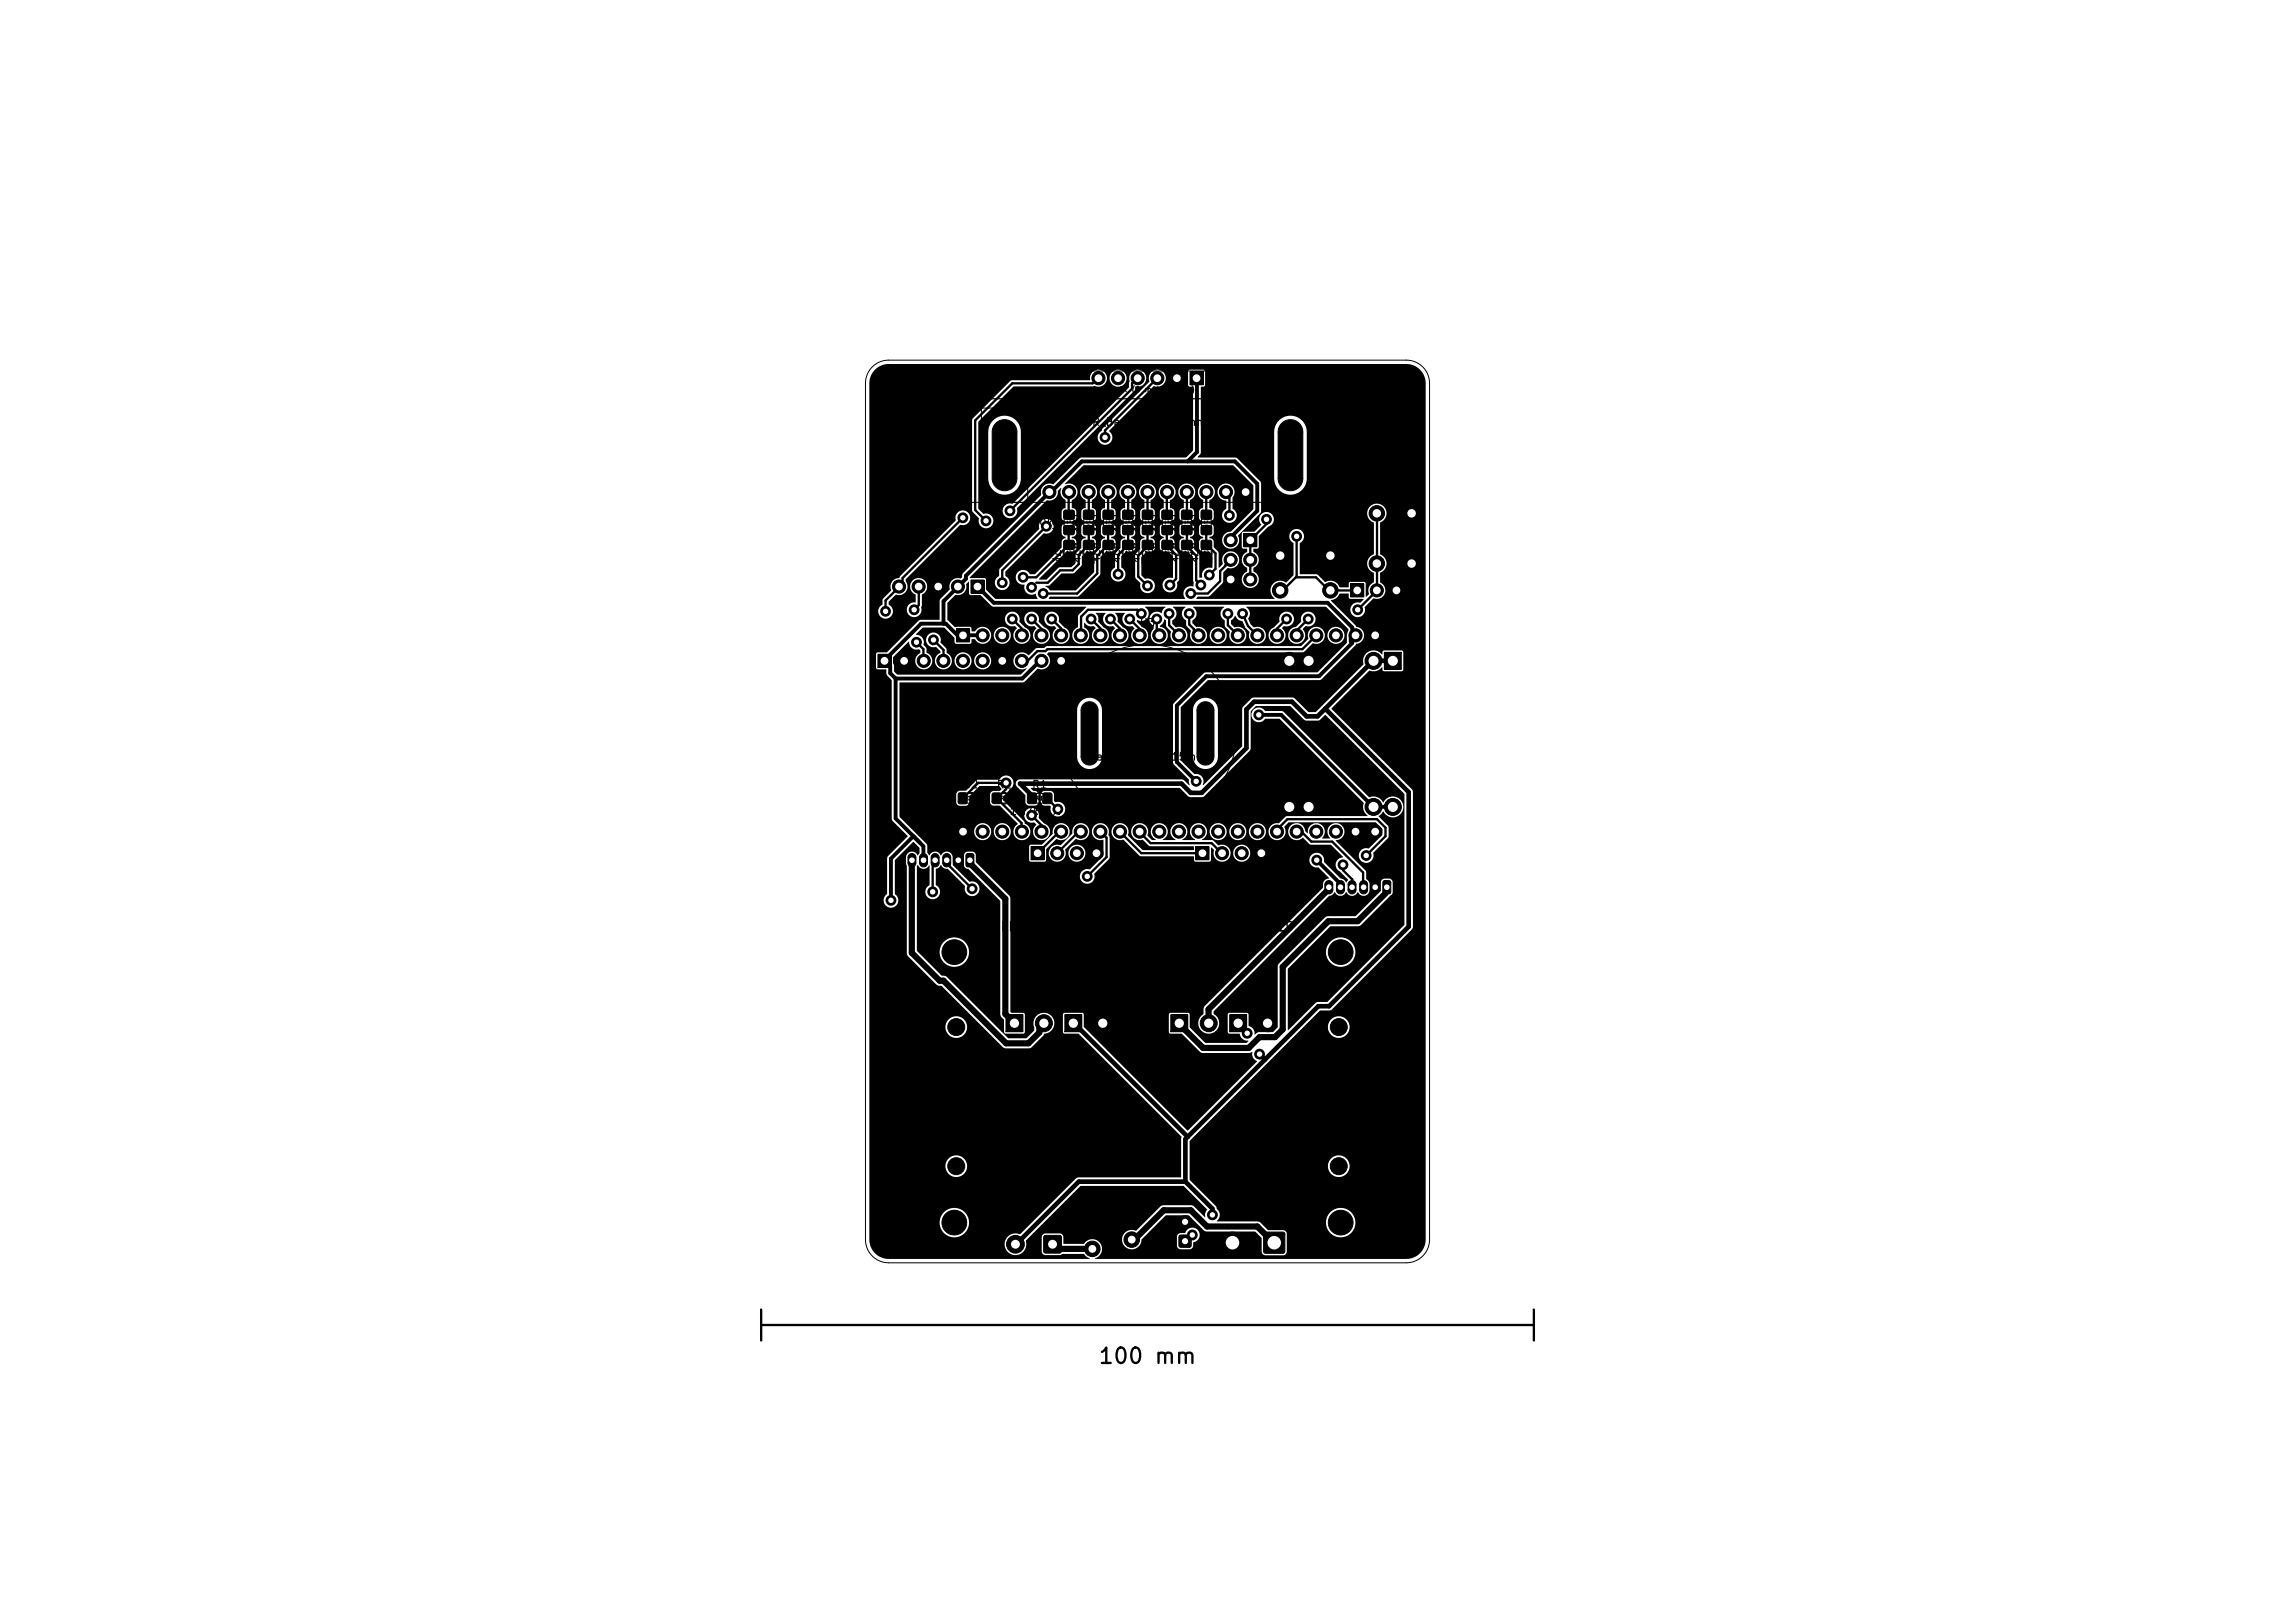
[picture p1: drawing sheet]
<svg xmlns="http://www.w3.org/2000/svg" width="297mm" height="210mm" viewBox="0 0 297 210" stroke-linecap="round" stroke-linejoin="round" font-family="sans-serif">
<defs><g id="words">
<text font-size="2" x="142" y="177">100 mm</text>
<text font-size="1.2" x="129.4" y="120.8">LF-Bot base-home v0.7 - 2026-11-19</text>
<g font-size="1">
<text x="140.8" y="55.4">IR_Bar_Mount_37mm</text>
<text x="133.4" y="68.4">10k</text>
<text x="135.9" y="66.1" transform="rotate(90 135.9 66.1)">10k</text>
<text x="135.9" y="70" transform="rotate(90 135.9 70)">47k</text>
<text x="138.5" y="66.1" transform="rotate(90 138.5 66.1)">10k</text>
<text x="138.5" y="70" transform="rotate(90 138.5 70)">47k</text>
<text x="141" y="66.1" transform="rotate(90 141 66.1)">10k</text>
<text x="141" y="70" transform="rotate(90 141 70)">47k</text>
<text x="143.6" y="66.1" transform="rotate(90 143.6 66.1)">10k</text>
<text x="143.6" y="70" transform="rotate(90 143.6 70)">47k</text>
<text x="146.1" y="66.1" transform="rotate(90 146.1 66.1)">10k</text>
<text x="146.1" y="70" transform="rotate(90 146.1 70)">47k</text>
<text x="148.6" y="66.1" transform="rotate(90 148.6 66.1)">10k</text>
<text x="148.6" y="70" transform="rotate(90 148.6 70)">47k</text>
<text x="151.2" y="66.1" transform="rotate(90 151.2 66.1)">10k</text>
<text x="151.2" y="70" transform="rotate(90 151.2 70)">47k</text>
<text x="153.7" y="66.1" transform="rotate(90 153.7 66.1)">10k</text>
<text x="153.7" y="70" transform="rotate(90 153.7 70)">47k</text>
<text x="133.4" y="72.3">47k</text>
<text x="147.4" y="81.3">H3</text>
<text x="140.8" y="98.7">Caster_Mount_15mm</text>
<text x="123.2" y="105.7">100nF</text>
<text x="124.5" y="102.2">C2</text>
<text x="127.1" y="105.7">10k 1%</text>
<text x="128.9" y="102.3">R2</text>
<text x="131.7" y="105.7">47k 1%</text>
<text x="133.5" y="102.3">R1</text>
</g>
<g font-size=".9">
<text x="159" y="161.5">2</text>
<text x="164.4" y="161.5">1</text>
</g>
<g font-size=".8">
<text x="131" y="161.6">2</text>
<text x="135.8" y="161.6">1</text>
</g>
<g font-size=".7">
<text x="142.3" y="50.9">mat IR (8 mat ~8 mm)</text>
<text x="177.8" y="66.9">1</text>
<text x="182.3" y="66.9">2</text>
<text x="165.3" y="76.9">1</text>
<text x="165.3" y="72.4">2</text>
<text x="171.8" y="76.9">1</text>
<text x="171.8" y="72.4">2</text>
<text x="177.8" y="73.4">1</text>
<text x="182.3" y="73.4">2</text>
<text x="166.4" y="86.1">2</text>
<text x="168.9" y="86.1">2</text>
<text x="177.3" y="86.1">1</text>
<text x="179.8" y="86.1">1</text>
<text x="166.4" y="105">4</text>
<text x="168.9" y="105">4</text>
<text x="177.3" y="105">3</text>
<text x="179.8" y="105">3</text>
<text x="130.9" y="133">5</text>
<text x="134.7" y="133">6</text>
<text x="138.5" y="133">7</text>
<text x="142.3" y="133">8</text>
<text x="152.2" y="133">5</text>
<text x="156" y="133">6</text>
<text x="159.8" y="133">7</text>
<text x="163.6" y="133">8</text>
<text x="146.1" y="160.9">1</text>
<text x="141" y="162.1">2</text>
</g>
<g font-size=".6">
<text x="141.8" y="49.4">6</text>
<text x="144.4" y="49.4">5</text>
<text x="146.9" y="49.4">4</text>
<text x="149.4" y="49.4">3</text>
<text x="152" y="49.4">2</text>
<text x="154.5" y="49.4">1</text>
<text x="135.2" y="64.1">11</text>
<text x="137.7" y="64.1">10</text>
<text x="140.6" y="64.1">9</text>
<text x="143.1" y="64.1">8</text>
<text x="145.6" y="64.1">7</text>
<text x="148.2" y="64.1">6</text>
<text x="150.7" y="64.1">5</text>
<text x="153.3" y="64.1">4</text>
<text x="155.8" y="64.1">3</text>
<text x="158.3" y="64.1">2</text>
<text x="160.9" y="64.1">1</text>
<text x="158.9" y="70.3">2</text>
<text x="161.5" y="70.3">1</text>
<text x="116" y="76.3">5</text>
<text x="118.6" y="76.3">4</text>
<text x="121.1" y="76.3">3</text>
<text x="123.6" y="76.3">2</text>
<text x="126.2" y="76.3">1</text>
<text x="158.9" y="72.9">4</text>
<text x="158.9" y="75.4">6</text>
<text x="161.5" y="72.9">3</text>
<text x="161.5" y="75.4">5</text>
<text x="175.3" y="76.8">1</text>
<text x="177.9" y="76.8">2</text>
<text x="180.4" y="76.8">3</text>
<text x="124.3" y="82.6">1</text>
<text x="126.8" y="82.6">2</text>
<text x="129.4" y="82.6">3</text>
<text x="131.9" y="82.6">4</text>
<text x="134.5" y="82.6">5</text>
<text x="137" y="82.6">6</text>
<text x="139.5" y="82.6">7</text>
<text x="142.1" y="82.6">8</text>
<text x="144.6" y="82.6">9</text>
<text x="146.9" y="82.6">10</text>
<text x="149.4" y="82.6">11</text>
<text x="152" y="82.6">12</text>
<text x="154.5" y="82.6">13</text>
<text x="157" y="82.6">14</text>
<text x="159.6" y="82.6">15</text>
<text x="162.1" y="82.6">16</text>
<text x="164.7" y="82.6">17</text>
<text x="167.2" y="82.6">18</text>
<text x="169.7" y="82.6">19</text>
<text x="172.3" y="82.6">20</text>
<text x="174.8" y="82.6">21</text>
<text x="177.4" y="82.6">22</text>
<text x="114.1" y="85.9">1</text>
<text x="116.7" y="85.9">2</text>
<text x="119.2" y="85.9">3</text>
<text x="121.8" y="85.9">4</text>
<text x="124.3" y="85.9">5</text>
<text x="126.8" y="85.9">6</text>
<text x="129.4" y="85.9">7</text>
<text x="131.9" y="85.9">8</text>
<text x="134.5" y="85.9">9</text>
<text x="136.7" y="85.9">10</text>
<text x="117.6" y="111" transform="rotate(90 117.6 111)">6</text>
<text x="119.1" y="111" transform="rotate(90 119.1 111)">5</text>
<text x="120.6" y="111" transform="rotate(90 120.6 111)">4</text>
<text x="122.1" y="111" transform="rotate(90 122.1 111)">3</text>
<text x="123.6" y="111" transform="rotate(90 123.6 111)">2</text>
<text x="124" y="108">44</text>
<text x="125.1" y="111" transform="rotate(90 125.1 111)">1</text>
<text x="126.6" y="108">43</text>
<text x="129.1" y="108">42</text>
<text x="131.6" y="108">41</text>
<text x="134" y="110.8">1</text>
<text x="134.2" y="108">40</text>
<text x="136.5" y="110.8">2</text>
<text x="136.7" y="108">39</text>
<text x="139" y="110.8">3</text>
<text x="139.3" y="108">38</text>
<text x="141.6" y="110.8">4</text>
<text x="141.8" y="108">37</text>
<text x="144.3" y="108">36</text>
<text x="146.9" y="108">35</text>
<text x="149.4" y="108">34</text>
<text x="152" y="108">33</text>
<text x="154.5" y="108">32</text>
<text x="155.3" y="110.8">1</text>
<text x="157" y="108">31</text>
<text x="157.8" y="110.8">2</text>
<text x="159.6" y="108">30</text>
<text x="160.4" y="110.8">3</text>
<text x="162.1" y="108">29</text>
<text x="162.9" y="110.8">4</text>
<text x="164.7" y="108">28</text>
<text x="167.2" y="108">27</text>
<text x="169.7" y="108">26</text>
<text x="172.3" y="108">25</text>
<text x="174.8" y="108">24</text>
<text x="177.4" y="108">23</text>
<text x="171.5" y="114.5" transform="rotate(90 171.5 114.5)">6</text>
<text x="173" y="114.5" transform="rotate(90 173 114.5)">5</text>
<text x="174.5" y="114.5" transform="rotate(90 174.5 114.5)">4</text>
<text x="176" y="114.5" transform="rotate(90 176 114.5)">3</text>
<text x="177.5" y="114.5" transform="rotate(90 177.5 114.5)">2</text>
<text x="179" y="114.5" transform="rotate(90 179 114.5)">1</text>
</g>
<g font-size=".5">
<text x="138" y="66.8" transform="rotate(90 138 66.8)">R17</text>
<text x="138" y="70.7" transform="rotate(90 138 70.7)">R27</text>
<text x="140.5" y="66.8" transform="rotate(90 140.5 66.8)">R16</text>
<text x="140.5" y="70.7" transform="rotate(90 140.5 70.7)">R26</text>
<text x="143" y="66.8" transform="rotate(90 143 66.8)">R15</text>
<text x="143" y="70.7" transform="rotate(90 143 70.7)">R25</text>
<text x="145.6" y="66.8" transform="rotate(90 145.6 66.8)">R14</text>
<text x="145.6" y="70.7" transform="rotate(90 145.6 70.7)">R24</text>
<text x="148.1" y="66.8" transform="rotate(90 148.1 66.8)">R13</text>
<text x="148.1" y="70.7" transform="rotate(90 148.1 70.7)">R23</text>
<text x="150.7" y="66.8" transform="rotate(90 150.7 66.8)">R12</text>
<text x="150.7" y="70.7" transform="rotate(90 150.7 70.7)">R22</text>
<text x="153.2" y="66.8" transform="rotate(90 153.2 66.8)">R11</text>
<text x="153.2" y="70.7" transform="rotate(90 153.2 70.7)">R21</text>
<text x="155.7" y="66.8" transform="rotate(90 155.7 66.8)">R10</text>
<text x="155.7" y="70.7" transform="rotate(90 155.7 70.7)">R20</text>
<text x="125.1" y="103.7">C2</text>
<text x="129.4" y="103.7">R2</text>
<text x="134" y="103.7">R1</text>
<text x="153.1" y="161">1</text>
<text x="153.1" y="158.5">2</text>
</g>
</g></defs>
<g fill="none" stroke="#000" stroke-width=".13">
<path d="M112.9 47.5a3 3 0 0 1 2.1-.9h67a3 3 0 0 1 3 3v110.8a3 3 0 0 1-3 3h-67a3 3 0 0 1-3-3v-110.8a3 3 0 0 1 .9-2.1zM115.5 48h66v17h-66zM127 52.8h6v12.2h-6zM128.9 54.8a1.6 1.6 0 0 1 1.7-.4 1.6 1.6 0 0 1 1 1.5v6a1.6 1.6 0 0 1-1.6 1.6 1.6 1.6 0 0 1-1.6-1.6v-6.1l.2-.6zM154 48.1h1.7v1.7h-1.7zM164 52.8h6v12.2h-6zM165.9 54.8a1.6 1.6 0 0 1 1.7-.4 1.6 1.6 0 0 1 1 1.5v6a1.6 1.6 0 0 1-1.6 1.6 1.6 1.6 0 0 1-1.6-1.6v-6.1l.2-.6zM125.7 75h1.7v1.7h-1.7zM137.7 70l.2-.1 1.1 .1v.1v.9l-.2 .1-1.1-.1-.1-.1zM137.7 72l.2-.1 1.1 .1v.1v.9l-.2 .1-1.1-.1-.1-.1zM137.7 66.1l.2-.1 1.1 .1v.2v.8l-.2 .1-1.1-.1-.1-.1zM137.7 68.1l.2-.1 1.1 .1v.2v.8l-.2 .1-1.1-.1-.1-.1z"/>
<path d="M137.7 70.5h1.3v2h-1.3zM137.7 66.6h1.3v2h-1.3zM140.3 66.1l.1-.1 1.1 .1 .1 .2-.1 .8-.2 .1-1-.1-.1-.1zM140.3 68.1l.1-.1 1.1 .1 .1 .2-.1 .8-.2 .1-1-.1-.1-.1zM140.3 70l.1-.1 1.1 .1 .1 .1-.1 .9-.2 .1-1-.1-.1-.1zM140.3 72l.1-.1 1.1 .1 .1 .1-.1 .9-.2 .1-1-.1-.1-.1zM140.3 66.6h1.2v2h-1.2zM140.3 70.5h1.2v2h-1.2zM142.8 66.1l.2-.1 1 .1 .1 .2-.1 .8-.1 .1-1.1-.1-.1-.1zM142.8 68.1l.2-.1 1 .1 .1 .2-.1 .8-.1 .1-1.1-.1-.1-.1zM142.8 70l.2-.1 1 .1 .1 .1-.1 .9-.1 .1-1.1-.1-.1-.1zM142.8 72l.2-.1 1 .1 .1 .1-.1 .9-.1 .1-1.1-.1-.1-.1z"/>
<path d="M142.8 66.6h1.2v2h-1.2zM142.8 70.5h1.2v2h-1.2zM145.3 66.1l.2-.1 1.1 .1 .1 .2-.1 .8-.2 .1-1.1-.1v-.1zM145.3 68.1l.2-.1 1.1 .1 .1 .2-.1 .8-.2 .1-1.1-.1v-.1zM145.3 70l.2-.1 1.1 .1 .1 .1-.1 .9-.2 .1-1.1-.1v-.1zM145.3 72l.2-.1 1.1 .1 .1 .1-.1 .9-.2 .1-1.1-.1v-.1zM145.3 66.6h1.3v2h-1.3zM145.3 70.5h1.3v2h-1.3zM147.9 70l.2-.1 1 .1 .1 .1-.1 .9-.1 .1-1.1-.1-.1-.1zM147.9 72l.2-.1 1 .1 .1 .1-.1 .9-.1 .1-1.1-.1-.1-.1zM147.9 66.1l.2-.1 1 .1 .1 .2-.1 .8-.1 .1-1.1-.1-.1-.1zM147.9 68.1l.2-.1 1 .1 .1 .2-.1 .8-.1 .1-1.1-.1-.1-.1z"/>
<path d="M147.9 70.5h1.2v2h-1.2zM147.9 66.6h1.2v2h-1.2zM150.4 66.1l.2-.1 1.1 .1v.2v.8l-.2 .1-1.1-.1-.1-.1zM150.4 68.1l.2-.1 1.1 .1v.2v.8l-.2 .1-1.1-.1-.1-.1zM150.4 70l.2-.1 1.1 .1v.1v.9l-.2 .1-1.1-.1-.1-.1zM150.4 72l.2-.1 1.1 .1v.1v.9l-.2 .1-1.1-.1-.1-.1zM150.4 66.6h1.3v2h-1.3zM150.4 70.5h1.3v2h-1.3zM153 70l.1-.1 1.1 .1 .1 .1-.1 .9-.2 .1-1-.1-.1-.1zM153 72l.1-.1 1.1 .1 .1 .1-.1 .9-.2 .1-1-.1-.1-.1zM153 66.1l.1-.1 1.1 .1 .1 .2-.1 .8-.2 .1-1-.1-.1-.1zM153 68.1l.1-.1 1.1 .1 .1 .2-.1 .8-.2 .1-1-.1-.1-.1z"/>
<path d="M153 70.5h1.2v2h-1.2zM153 66.6h1.2v2h-1.2zM155.5 70l.2-.1 1 .1 .1 .1-.1 .9-.1 .1-1.1-.1-.1-.1zM155.5 72l.2-.1 1 .1 .1 .1-.1 .9-.1 .1-1.1-.1-.1-.1zM155.5 66.1l.2-.1 1 .1 .1 .2-.1 .8-.1 .1-1.1-.1-.1-.1zM155.5 68.1l.2-.1 1 .1 .1 .2-.1 .8-.1 .1-1.1-.1-.1-.1zM155.5 70.5h1.2v2h-1.2zM155.5 66.6h1.2v2h-1.2zM160.4 62.8h1.7v1.7h-1.7zM161 69h1.7v1.7h-1.7zM174.8 75.5h1.7v1.7h-1.7zM113.6 84.7h1.7v1.7h-1.7z"/>
<path d="M123.8 81.4h1.7v1.7h-1.7zM140.2 91.1a1.1 1.1 0 0 1 1.2-.2 1.1 1.1 0 0 1 .7 1v6a1.1 1.1 0 0 1-1.1 1.1 1.1 1.1 0 0 1-1.1-1.1v-6.1l.1-.4zM155.2 91.1a1.1 1.1 0 0 1 1.2-.2 1.1 1.1 0 0 1 .7 1v6a1.1 1.1 0 0 1-1.1 1.1 1.1 1.1 0 0 1-1.1-1.1v-6.1l.1-.4zM179.2 84.4h2.2v2.2h-2.2zM117.7 110.6a.51 .51 0 0 1 .5-.1 .51 .51 0 0 1 .3 .5v.7a.51 .51 0 0 1-.5 .5 .51 .51 0 0 1-.5-.5v-.8zM119.2 110.6a.51 .51 0 0 1 .5-.1 .51 .51 0 0 1 .3 .5v.7a.51 .51 0 0 1-.5 .5 .51 .51 0 0 1-.5-.5v-.8zM120.7 110.6a.51 .51 0 0 1 .5-.1 .51 .51 0 0 1 .3 .5v.7a.51 .51 0 0 1-.5 .5 .51 .51 0 0 1-.5-.5v-.8zM122.2 110.6a.51 .51 0 0 1 .5-.1 .51 .51 0 0 1 .3 .5v.7a.51 .51 0 0 1-.5 .5 .51 .51 0 0 1-.5-.5v-.8zM123.7 110.6a.51 .51 0 0 1 .5-.1 .51 .51 0 0 1 .3 .5v.7a.51 .51 0 0 1-.5 .5 .51 .51 0 0 1-.5-.5v-.8zM124.1 102.6h.1h.9l.1 .2-.1 1.1-.2 .1-.8-.1-.1-.1zM124.6 102.7h2v1.2h-2zM125.1 110.5l.7-.1 .2 .2v1.3l-.1 .3h-.6l-.3-.2v-1.3z"/>
<path d="M126.1 102.6h.2h.9v.2v1.1l-.2 .1-.9-.1v-.1zM128.4 102.7l.2-.1 .9 .1 .1 .1-.1 1.1-.2 .1-.9-.1v-.2zM129 102.7h2v1.2h-2zM130.4 102.7l.2-.1 .9 .1 .1 .1-.1 1.1-.2 .1-.9-.1v-.2zM133 102.7l.2-.1 .9 .1v.1v1.1l-.2 .1-.9-.1-.1-.2zM133.4 109.5h1.7v1.7h-1.7zM133.5 102.7h2v1.2h-2zM135 102.7l.2-.1 .9 .1v.1v1.1l-.2 .1-.9-.1-.1-.2zM154.8 109.5h1.7v1.7h-1.7zM171.6 114.1a.52 .52 0 0 1 .6-.1 .52 .52 0 0 1 .3 .5v.7a.51 .51 0 0 1-.5 .5 .51 .51 0 0 1-.5-.5v-.8zM173.1 114.1a.52 .52 0 0 1 .6-.1 .52 .52 0 0 1 .3 .5v.7a.51 .51 0 0 1-.5 .5 .51 .51 0 0 1-.5-.5v-.8zM174.6 114.1a.52 .52 0 0 1 .6-.1 .52 .52 0 0 1 .3 .5v.7a.51 .51 0 0 1-.5 .5 .51 .51 0 0 1-.5-.5v-.8z"/>
<path d="M176.1 114.1a.52 .52 0 0 1 .6-.1 .52 .52 0 0 1 .3 .5v.7a.51 .51 0 0 1-.5 .5 .51 .51 0 0 1-.5-.5v-.8zM177.6 114.1a.52 .52 0 0 1 .6-.1 .52 .52 0 0 1 .3 .5v.7a.51 .51 0 0 1-.5 .5 .51 .51 0 0 1-.5-.5v-.8zM179 114l.7-.1 .3 .2v1.3l-.2 .2-.6 .1-.2-.2v-1.3zM130.2 131.3h2.2v2.2h-2.2zM137.8 131.3h2.2v2.2h-2.2zM151.5 131.3h2.2v2.2h-2.2zM159.1 131.3h2.2v2.2h-2.2zM135.1 159.9h.2h1.8h.2l.1 .2v1.8l-.1 .2-.2 .1h-1.8l-.2-.1v-.2v-1.8zM152.6 159.9l.2-.1 1.3 .1 .1 .1-.1 1.3-.2 .1-1.3-.1v-.1zM163.6 159.5l.2-.1h2.2l.2 .1 .1 .2v2.2l-.1 .2-.2 .1h-2.2l-.2-.1-.1-.2v-2.2z"/>
<circle cx="142.2" cy="48.9" r=".85"/>
<circle cx="144.7" cy="48.9" r=".85"/>
<circle cx="147.2" cy="48.9" r=".85"/>
<circle cx="149.8" cy="48.9" r=".85"/>
<circle cx="152.3" cy="48.9" r=".85"/>
<circle cx="116.3" cy="75.9" r=".85"/>
<circle cx="118.9" cy="75.9" r=".85"/>
<circle cx="121.4" cy="75.9" r=".85"/>
<circle cx="124" cy="75.9" r=".85"/>
<circle cx="135.8" cy="63.7" r=".85"/>
<circle cx="138.3" cy="63.7" r=".85"/>
<circle cx="140.9" cy="63.7" r=".85"/>
<circle cx="143.4" cy="63.7" r=".85"/>
<circle cx="146" cy="63.7" r=".85"/>
<circle cx="148.5" cy="63.7" r=".85"/>
<circle cx="151" cy="63.7" r=".85"/>
<circle cx="153.6" cy="63.7" r=".85"/>
<circle cx="156.1" cy="63.7" r=".85"/>
<circle cx="158.7" cy="63.7" r=".85"/>
<circle cx="159.3" cy="69.9" r=".85"/>
<circle cx="159.3" cy="75" r=".85"/>
<circle cx="159.3" cy="72.4" r=".85"/>
<circle cx="161.8" cy="75" r=".85"/>
<circle cx="161.8" cy="72.4" r=".85"/>
<circle cx="165.7" cy="76.4" r="1"/>
<circle cx="165.7" cy="71.9" r="1"/>
<circle cx="172.2" cy="76.4" r="1"/>
<circle cx="172.2" cy="71.9" r="1"/>
<circle cx="178.2" cy="76.4" r=".85"/>
<circle cx="178.2" cy="66.4" r="1"/>
<circle cx="178.2" cy="72.9" r="1"/>
<circle cx="180.7" cy="76.4" r=".85"/>
<circle cx="182.7" cy="66.4" r="1"/>
<circle cx="182.7" cy="72.9" r="1"/>
<circle cx="117" cy="85.5" r=".85"/>
<circle cx="119.5" cy="85.5" r=".85"/>
<circle cx="122.1" cy="85.5" r=".85"/>
<circle cx="124.6" cy="85.5" r=".85"/>
<circle cx="127.2" cy="85.5" r=".85"/>
<circle cx="127.2" cy="82.2" r=".85"/>
<circle cx="129.7" cy="85.5" r=".85"/>
<circle cx="129.7" cy="82.2" r=".85"/>
<circle cx="132.2" cy="85.5" r=".85"/>
<circle cx="132.2" cy="82.2" r=".85"/>
<circle cx="134.8" cy="85.5" r=".85"/>
<circle cx="134.8" cy="82.2" r=".85"/>
<circle cx="137.3" cy="85.5" r=".85"/>
<circle cx="137.3" cy="82.2" r=".85"/>
<circle cx="139.9" cy="82.2" r=".85"/>
<circle cx="142.4" cy="82.2" r=".85"/>
<circle cx="144.9" cy="82.2" r=".85"/>
<circle cx="147.5" cy="82.2" r=".85"/>
<circle cx="148.5" cy="94.9" r="11.5"/>
<circle cx="150" cy="82.2" r=".85"/>
<circle cx="152.6" cy="82.2" r=".85"/>
<circle cx="155.1" cy="82.2" r=".85"/>
<circle cx="157.6" cy="82.2" r=".85"/>
<circle cx="160.2" cy="82.2" r=".85"/>
<circle cx="162.7" cy="82.2" r=".85"/>
<circle cx="165.3" cy="82.2" r=".85"/>
<circle cx="166.9" cy="85.5" r="1.1"/>
<circle cx="167.8" cy="82.2" r=".85"/>
<circle cx="169.4" cy="85.5" r="1.1"/>
<circle cx="170.3" cy="82.2" r=".85"/>
<circle cx="172.9" cy="82.2" r=".85"/>
<circle cx="175.4" cy="82.2" r=".85"/>
<circle cx="177.8" cy="85.5" r="1.1"/>
<circle cx="178" cy="82.2" r=".85"/>
<circle cx="124.6" cy="107.6" r=".85"/>
<circle cx="127.2" cy="107.6" r=".85"/>
<circle cx="129.7" cy="107.6" r=".85"/>
<circle cx="132.2" cy="107.6" r=".85"/>
<circle cx="134.8" cy="107.6" r=".85"/>
<circle cx="136.8" cy="110.4" r=".85"/>
<circle cx="137.3" cy="107.6" r=".85"/>
<circle cx="139.4" cy="110.4" r=".85"/>
<circle cx="139.9" cy="107.6" r=".85"/>
<circle cx="141.9" cy="110.4" r=".85"/>
<circle cx="142.4" cy="107.6" r=".85"/>
<circle cx="144.9" cy="107.6" r=".85"/>
<circle cx="147.5" cy="107.6" r=".85"/>
<circle cx="150" cy="107.6" r=".85"/>
<circle cx="152.6" cy="107.6" r=".85"/>
<circle cx="155.1" cy="107.6" r=".85"/>
<circle cx="157.6" cy="107.6" r=".85"/>
<circle cx="158.2" cy="110.4" r=".85"/>
<circle cx="160.2" cy="107.6" r=".85"/>
<circle cx="160.7" cy="110.4" r=".85"/>
<circle cx="162.7" cy="107.6" r=".85"/>
<circle cx="163.2" cy="110.4" r=".85"/>
<circle cx="165.3" cy="107.6" r=".85"/>
<circle cx="166.9" cy="104.4" r="1.1"/>
<circle cx="167.8" cy="107.6" r=".85"/>
<circle cx="169.4" cy="104.4" r="1.1"/>
<circle cx="170.3" cy="107.6" r=".85"/>
<circle cx="172.9" cy="107.6" r=".85"/>
<circle cx="175.4" cy="107.6" r=".85"/>
<circle cx="177.8" cy="104.4" r="1.1"/>
<circle cx="178" cy="107.6" r=".85"/>
<circle cx="180.3" cy="104.4" r="1.1"/>
<circle cx="123.5" cy="123.2" r="1.6"/>
<circle cx="123.8" cy="132.9" r="1.1"/>
<circle cx="135.1" cy="132.4" r="1.1"/>
<circle cx="142.7" cy="132.4" r="1.1"/>
<circle cx="156.4" cy="132.4" r="1.1"/>
<circle cx="164" cy="132.4" r="1.1"/>
<circle cx="173.3" cy="132.9" r="1.1"/>
<circle cx="173.5" cy="123.2" r="1.6"/>
<circle cx="123.5" cy="158.2" r="1.6"/>
<circle cx="123.8" cy="150.9" r="1.1"/>
<circle cx="153.4" cy="158.1" r=".8"/>
<circle cx="173.3" cy="150.9" r="1.1"/>
<circle cx="173.5" cy="158.2" r="1.6"/>
<circle cx="131.4" cy="161" r="1.15"/>
<circle cx="141.4" cy="161.6" r="1"/>
<circle cx="146.5" cy="160.4" r="1"/>
<circle cx="159.5" cy="160.8" r="1.37"/>
</g>
<g fill="none" stroke="#000" stroke-width=".15">
<path d="M115.5 51.6h66M137.6 67.4v.4M137.6 71.3v.4M139.1 67.4v.4M139.1 71.3v.4M140.1 67.4v.4M140.1 71.3v.4M141.6 67.4v.4M141.6 71.3v.4M142.7 67.4v.4M142.7 71.3v.4M144.2 67.4v.4"/>
<path d="M144.2 71.3v.4M145.2 67.4v.4M145.2 71.3v.4M146.7 67.4v.4M146.7 71.3v.4M147.8 67.4v.4M147.8 71.3v.4M149.2 67.4v.4M149.2 71.3v.4M150.3 67.4v.4M150.3 71.3v.4M151.8 67.4v.4"/>
<path d="M151.8 71.3v.4M152.8 67.4v.4M152.8 71.3v.4M154.3 67.4v.4M154.3 71.3v.4M155.4 67.4v.4M155.4 71.3v.4M156.9 67.4v.4M156.9 71.3v.4M125.4 102.6h.5M125.4 104h.5M129.7 102.6h.5"/>
<path d="M129.7 104h.5M134.3 102.6h.5M134.3 104h.5"/>
</g>
<g fill="#000">
<path d="M113.1 47.9l.5-.4 .5-.2 .9-.2h66.9a2.5 2.5 0 0 1 2.6 2.5v6.3h-15.4a2.11 2.11 0 0 0-2.1-2.1 2.11 2.11 0 0 0-2.1 2.1v6.2a2.11 2.11 0 0 0 2.2 1.9 2.11 2.11 0 0 0 2-2.1v-6h15.4v46.5h-1.6l-.2-.2-10.4-10.5 4.9-4.9a1.59 1.59 0 0 0 1.7-.5v.4l.2 .2h2.3l.1-.1 .1-.2v-2.2l-.2-.2h-2.3l-.2 .1-.1 .4a1.37 1.37 0 0 0-1.7-.4 1.37 1.37 0 0 0-.6 1.7l-6.2 6.1h-1l-1.8-1.7-.2-.2h-5.1l-.2 .2-1.1 1.1-.1 .4h-3.2a1.61 1.61 0 0 0-1.6-1.6 1.61 1.61 0 0 0-1.6 1.6v6.2a1.61 1.61 0 0 0 1.7 1.4 1.61 1.61 0 0 0 1.5-1.6v-6h3.2l-.1 4.7-5 5h-.1a.99 .99 0 0 0 0-1.1 .99 .99 0 0 0-1-.3l-1.8-1.8v-6.9l3.5-3.5h14.5l.2-.1 4.5-4.6a1.13 1.13 0 0 0 1-1.1 1.13 1.13 0 0 0-1-1.1l-.1-.2-3.2-3.2 .1-.1a1.36 1.36 0 0 0 1.1-.8h1.1l.1 .5 .1 .2h1.8l-.5 .5a.96 .96 0 0 0-1.2 .8 .96 .96 0 0 0 1.1 1.1 .96 .96 0 0 0 .7-1.4l1.1-1.1a1.13 1.13 0 0 0 1.5-.6 1.13 1.13 0 0 0-.6-1.5v-1.2a1.28 1.28 0 0 0 .8-1.2 1.28 1.28 0 0 0-.8-1.2v-4.1a1.26 1.26 0 0 0 .7-1.7 1.26 1.26 0 0 0-1.7-.6 1.26 1.26 0 0 0-.5 1.8h-12.2l-.1-.2a.97 .97 0 0 0-1.4-.5 .97 .97 0 0 0-.2 1.5l-.8 .9h-1.5l-.2 .2v1.8l.2 .2h.5v.4a1.15 1.15 0 0 0-.7 1 1.15 1.15 0 0 0 .7 1.1v.4a1.12 1.12 0 0 0-.5 1.8 1.12 1.12 0 0 0 1.8-.1 1.12 1.12 0 0 0-.5-1.7v-.4a1.14 1.14 0 0 0 .7-1.1 1.14 1.14 0 0 0-.7-1v-.4h.5l.2-.2v-1.4l1.3-1.3a.97 .97 0 0 0 .7-1h12.2l.7 .5v4.1a1.28 1.28 0 0 0-.9 1.2 1.28 1.28 0 0 0 .9 1.2v1.2a1.17 1.17 0 0 0-.6 1.6l-.4 .3-.1-1.7-.1-.2h-1.9l-.1 .1-.1 .6h-1.1a1.35 1.35 0 0 0-1.9-.7l-1-1h-2.3v-4a.97 .97 0 0 0 .4-1.5 .97 .97 0 0 0-1.6 0 .97 .97 0 0 0 .4 1.5v4.1l-1 1a1.29 1.29 0 0 0-1.8 .3 1.29 1.29 0 0 0 .3 1.8h-10.1l.2-.3h1.4l.1-.1 1.7-1.7 .1-.1v-1.2l.6-.6a1.12 1.12 0 0 0 1.5-1 1.12 1.12 0 0 0-1.4-1.2 1.12 1.12 0 0 0-.8 1.6l-.5 .5v-1.9l-.6-.7v-.7a.61 .61 0 0 0-.6-.5v-.1h.1a.51 .51 0 0 0 .5-.5v-.9l-.2-.2-.3-.2h-1a.49 .49 0 0 0-.4 .5v.9l.1 .2 .4 .2-.1 .1a.49 .49 0 0 0-.4 .5v.9l.1 .2 .3 .1 .9 .1 .4 .4v1.7a1.01 1.01 0 0 0-1.1 .2 1.01 1.01 0 0 0-.2 1.1l-.4-.1v-2.9l-.7-.8v-.9a.63 .63 0 0 0-.5-.5l.1-.1a.51 .51 0 0 0 .4-.5v-.9l-.1-.2-.3-.2h-1a.49 .49 0 0 0-.5 .5v.9l.3 .3 .3 .1v.1h-.1a.49 .49 0 0 0-.5 .5v.9l.2 .2 .2 .1 .7 .1 .4 .3h-1.5l-.6-.7v-.9a.61 .61 0 0 0-.6-.5v-.1h.1a.51 .51 0 0 0 .5-.5v-.9l-.2-.2-.3-.2h-1a.49 .49 0 0 0-.4 .5h-.6l-.2-.3-.3-.2-1.1 .1-.2 .1-.1 .3h-.7l-.1-.3-.3-.1h-1.1l-.2 .1-.2 .2v.9a.62 .62 0 0 0 .6 .5v.1a.55 .55 0 0 0-.6 .5v.8l-.6 .7-.1 .1v1.7a.96 .96 0 0 0-.3 1.5 .96 .96 0 0 0 1.5 0 .96 .96 0 0 0-.4-1.5v-1.4l.6-.6 .8-.1 .3-.1 .1-.2v-.9a.64 .64 0 0 0-.5-.5v-.1a.53 .53 0 0 0 .5-.5v-.8h.7v.8a.62 .62 0 0 0 .5 .5v.1a.55 .55 0 0 0-.5 .5v.9l-.7 .8v2.9l.1 .1 .6 .7a.96 .96 0 0 0 .8 1.2 .96 .96 0 0 0 1.1-1.1 .96 .96 0 0 0-1.3-.7l-.5-.5v-2.3l.7-.7 .7-.1a.56 .56 0 0 0 .4-.7 .89 .89 0 0 0-.2-.8l-.4-.2v-.1h.1a.51 .51 0 0 0 .5-.5v-.8h.6v.8a.64 .64 0 0 0 .5 .5l-.1 .1a.49 .49 0 0 0-.4 .5v.9l.1 .2 .3 .1 .7 .1 .6 .6v2.8a.97 .97 0 0 0-1.3 .8 .97 .97 0 0 0 1 1.1 .97 .97 0 0 0 .8-1.4l.3-.3v-3.3h1.5l.3 .4 .1 3.8a1.02 1.02 0 0 0-1.2 .4 1.02 1.02 0 0 0 .1 1.2h-17.7l.2-.3h3.6l.1-.1 2.7-2.7 .1-.1v-2.2l.7-.7 .9-.1 .2-.1 .2-.2v-.9a.61 .61 0 0 0-.6-.5v-.1a.53 .53 0 0 0 .6-.5v-.9l-.2-.2-.3-.2h-1l-.3 .2-.1 .2v.9a.63 .63 0 0 0 .5 .5v.1a.55 .55 0 0 0-.5 .5v.8l-.8 .8-.1 .1v2.2l-2.3 2.4h-3.4l-.3-.3-.3-.2v-.1l.5-.1 1.6-1.5h1.5l.1-.1 1-.9v-1.2l.6-.6 .8-.1 .4-.2v-1a.63 .63 0 0 0-.5-.5v-.1a.53 .53 0 0 0 .5-.5v-.9l-.1-.2-.3-.2h-1l-.3 .2-.2 .2v.9a.62 .62 0 0 0 .6 .5v.1a.55 .55 0 0 0-.6 .5v.8l-.7 .8v1.1l-.5 .6h-1.7l-1.5 1.6h-1l3.5-3.6 .9-.1 .2-.1 .2-.2v-.9a.61 .61 0 0 0-.6-.5v-.1a.53 .53 0 0 0 .6-.5v-.9l-.3-.3h-1.2l-.4 .2h-1l-.1-.1a.97 .97 0 0 0-1.2-.7 .97 .97 0 0 0-.6 1.3l-5.1 5.1-.1 .9a.96 .96 0 0 0-.3 1.5 .96 .96 0 0 0 1.5 0 .96 .96 0 0 0-.4-1.5v-.5l5-5a.97 .97 0 0 0 1.3-1h1v1a.64 .64 0 0 0 .5 .5v.1l-.3 .1-.2 .2v1l-3.4 3.4h-.7a.97 .97 0 0 0-1.2-.5 .97 .97 0 0 0-.6 1.2 .97 .97 0 0 0 1.1 .7 .99 .99 0 0 0 .3 1 .99 .99 0 0 0 1.1 .1l.2 .7h-5.4l-1.2-1.2-.1-1.4-.1-.1h-1.8l-.1-.1 10-10a1.15 1.15 0 0 0 1.4-1.2l.4-.4v.1a1.17 1.17 0 0 0 .6 1.5v1l-.5 .3v1a.51 .51 0 0 0 .4 .5l1.1-.1 .2-.1 .2-.2v-.9a.61 .61 0 0 0-.6-.5v-1a1.12 1.12 0 0 0 .6-1.5 1.12 1.12 0 0 0-1.5-.5l2.4-2.5h19.4l2.6 2.6v3.1l-.7 .7h-1.4l-.3-.5-.3-.3v-1.4a1.11 1.11 0 0 0-.4-1.7 1.11 1.11 0 0 0-1.5 .9h-.4v-.2a1.1 1.1 0 0 0-1.2-.8 1.1 1.1 0 0 0-1 1h-.3v-.2a1.1 1.1 0 0 0-1.2-.8 1.1 1.1 0 0 0-1 1h-.4v-.2a1.1 1.1 0 0 0-1.1-.8 1.1 1.1 0 0 0-1.1 1h-.3v-.2a1.1 1.1 0 0 0-1.2-.8 1.1 1.1 0 0 0-1 1h-.3l-.1-.2a1.1 1.1 0 0 0-1.1-.8 1.1 1.1 0 0 0-1 1h-.4v-.2a1.1 1.1 0 0 0-1.2-.8 1.1 1.1 0 0 0-1 1h-.3v-.2a1.11 1.11 0 0 0-1.9-.5 1.11 1.11 0 0 0 .4 1.8v1a.55 .55 0 0 0-.6 .5v.9l.2 .2 .2 .1 1.1 .1 .3-.2 .1-.2v-1a.65 .65 0 0 0-.5-.4v-1a1.16 1.16 0 0 0 .7-1.1h.3v.2a1.22 1.22 0 0 0 .7 .9v1a.55 .55 0 0 0-.5 .5v.9l.1 .2 .3 .1 1 .1 .3-.2 .2-.2v-1a.63 .63 0 0 0-.6-.4v-1l.6-.5 .1-.6h.4a1.2 1.2 0 0 0 .7 1.1v1a.55 .55 0 0 0-.6 .5v.9l.2 .2 .2 .1 1.1 .1 .3-.2 .1-.2v-1a.53 .53 0 0 0-.5-.4v-1a1.2 1.2 0 0 0 .7-1.1h.3v.2a1.22 1.22 0 0 0 .7 .9v1a.55 .55 0 0 0-.5 .5v.9l.1 .2 .2 .1 1.1 .1a.51 .51 0 0 0 .5-.5v-.8a.62 .62 0 0 0-.6-.5v-1a1.16 1.16 0 0 0 .7-1.1h.3v.2a1.22 1.22 0 0 0 .7 .9v1l-.1 .1a.5 .5 0 0 0-.4 .4v.9l.1 .2 .3 .1 1 .1a.51 .51 0 0 0 .5-.5v-.8a.61 .61 0 0 0-.6-.5v-1a1.14 1.14 0 0 0 .7-1.1h.4v.2a1.27 1.27 0 0 0 .7 .9v1l-.2 .1a.5 .5 0 0 0-.4 .4v.9l.2 .2 .2 .1 1.1 .1a.51 .51 0 0 0 .4-.5v-.8a.63 .63 0 0 0-.5-.5v-1a1.16 1.16 0 0 0 .7-1.1h.3v.2a1.22 1.22 0 0 0 .7 .9v1l-.1 .1a.5 .5 0 0 0-.4 .4v.9l.1 .2 .3 .1 1 .1a.51 .51 0 0 0 .5-.5v-.8a.61 .61 0 0 0-.6-.5v-1a1.14 1.14 0 0 0 .7-1.1h.4v.2a1.22 1.22 0 0 0 1.1 1v1a.96 .96 0 0 0-.1 1.7 .96 .96 0 0 0 1.5-.9h1.4l-2.2 2.2a1.11 1.11 0 0 0-1.1 1.3 1.11 1.11 0 0 0 1.5 .8 1.11 1.11 0 0 0 .5-1.6l3-3v-3.9l-3.2-3.2h-5l.4-.6v-8.5l.4-.1 .1-.1 .1-1.8-.1-.2-.2-.1-1.8 .1-.1 .2v.7h-2.9a1.1 1.1 0 0 0-1.1-1 1.1 1.1 0 0 0-1.1 1h-.4v-.1a1.1 1.1 0 0 0-1.2-.9 1.1 1.1 0 0 0-1 1h-.3v-.1a1.1 1.1 0 0 0-1.2-.9 1.1 1.1 0 0 0-1 1h-.3l-.1-.1a1.13 1.13 0 0 0-1.3-.8 1.13 1.13 0 0 0-.9 1.3h-10.2l-4.9 5-.1 .1v11.8l.1 .1 .6 .7h-.9l-.1-.2a.97 .97 0 0 0-1.2-.6 .97 .97 0 0 0-.6 1.3l-7.2 7.2-.1 .1a1.19 1.19 0 0 0-1.1 1.7l-1 1.1-.1 .7a.96 .96 0 0 0-.3 1.5 .96 .96 0 0 0 1.5 0 .96 .96 0 0 0-.4-1.5v-.3l.9-1a1.12 1.12 0 0 0 1.3-.3 1.12 1.12 0 0 0 0-1.4v-.2l7.1-7.1a.96 .96 0 0 0 1.3-1h.9l.2 .1a.97 .97 0 0 0 .8 1.3 .97 .97 0 0 0 1.1-1 .97 .97 0 0 0-1.3-.8l-.7-.7v-11.2l4.6-4.6h10.3l.1-.1a1.12 1.12 0 0 0 1.7-1.1h.3v.2a1.1 1.1 0 0 0 1.2 1 1.1 1.1 0 0 0 1-1.2h.3l.1 .5-.1 .8-5.8 5.8h-8.2a2.11 2.11 0 0 0-2.1-2.1 2.11 2.11 0 0 0-2.1 2.1v6.2a2.11 2.11 0 0 0 2.2 1.9 2.11 2.11 0 0 0 2-2.1v-6h8.2l-9.3 9.3a.96 .96 0 0 0-1.2 .8 .96 .96 0 0 0 1.1 1.1 .96 .96 0 0 0 .7-1.4l15.2-15.2 .1-.4a1.29 1.29 0 0 0 1.4-1.1v-.2h.4v.6l-6 6.1-.1 .2a.97 .97 0 0 0-.3 1.5 .97 .97 0 0 0 1.5 0 .97 .97 0 0 0-.3-1.5l5.8-5.7a1.12 1.12 0 0 0 1.6-1.2h2.9v1.1l.1 .1 .5 .1v8.2l-.9 .9h-13.6l-.2 .1-3.4 3.4a1.15 1.15 0 0 0-1.2 .1 1.15 1.15 0 0 0-.4 1.3l-10.1 10.1-.1 .5-.2 .2a1.12 1.12 0 0 0-1.4 .9h-2.9a1.11 1.11 0 0 0-1.8-.7 1.11 1.11 0 0 0 .3 1.9v.9a.98 .98 0 0 0-1.2 1 .98 .98 0 0 0 1.2 .9 .98 .98 0 0 0 .7-1.3l.1-.1v-1.5a1.16 1.16 0 0 0 .7-1.1h2.9v.5l-1.3 1.3v2.6h-2.6l-4.2 4.2h-1.2l-.2 .2v1.9l.2 .1h1.1v.7l.7 .7v18l.1 .2 2 2-2.7 2.7v4.8a.96 .96 0 0 0-.2 1.4 .96 .96 0 0 0 1.4 0 .96 .96 0 0 0-.2-1.4v-4.4l2.4-2.4 .8 .8v.7l-.3 .3a.78 .78 0 0 0-.8-.5 .78 .78 0 0 0-.6 .7v.8l.1 .4v11.4l.1 .2 3.7 3.7 .6 .2 5.3 5.2h-2a1.4 1.4 0 0 0-2.1-1.1 1.4 1.4 0 0 0 0 2.4 1.4 1.4 0 0 0 2.2-1.1v-.2h1.9l2.7 2.7 .3 .2 3.2-.1 .2-.1 1.5-1.5 .1-.2a1.37 1.37 0 0 0 1.3-1.8 1.37 1.37 0 0 0-2.1-.7h-1.7l-.2-.3h-1.5l-.1-.1-.1-14.8-.1-.2-4.3-4.3v-1l-.2-.3-.3-.1h-.7l-.3 .3v1.7l.2 .2h.3l4.2 4.2v6.5h-4.1a1.9 1.9 0 0 0-2.9-1.5 1.9 1.9 0 0 0 0 3.2 1.9 1.9 0 0 0 2.9-1.5v-.2h4.1v8.2l.1 .3 .3 .4 .1 1.7 .2 .1 2.3-.1 .1-.2v-2.2h1.7a1.36 1.36 0 0 0-.4 1.7l-.1 .3-1 1h-2.3l-8-7.9-.6-.2-3.2-3.2v-10.9l.1-.2a.83 .83 0 0 0 .7 .5 .83 .83 0 0 0 .8-.4v2.5a.97 .97 0 0 0-.4 1.5 .97 .97 0 0 0 1.6 0 .97 .97 0 0 0-.4-1.5v-2l.4-.2 .3-.4a.84 .84 0 0 0 .9 .5l2.2 2.3a.97 .97 0 0 0 .8 1.2 .97 .97 0 0 0 1.1-1.1 .97 .97 0 0 0-1.3-.7l-2.2-2.2v-1a.8 .8 0 0 0-.7-.7 .8 .8 0 0 0-.9 .5 .81 .81 0 0 0-.7-.5 .81 .81 0 0 0-.8 .5l-.2-.4v-.9l-.1-.2-3.5-3.5v-17.4h16l.2-.1 1.7-1.7a1.16 1.16 0 0 0 1.4-.4 1.16 1.16 0 0 0-.2-1.5l.2-.2h32.9l.2-.1 1.1-1.1a1.12 1.12 0 0 0 1.5-.8 1.12 1.12 0 0 0-1.2-1.3 1.12 1.12 0 0 0-.9 1.6l-.9 .9h-32.9l-.4 .2-1 .1-1 .9a1.12 1.12 0 0 0-1.2-.3 1.12 1.12 0 0 0-.8 .9h-2.8l-.1-.1a1.1 1.1 0 0 0-1.1-.9 1.1 1.1 0 0 0-1 1h-.4v-.1a1.1 1.1 0 0 0-1.2-.9 1.1 1.1 0 0 0-1 1h-.3v-.1a1.31 1.31 0 0 0-.7-.8l-.1-.6-.7-.8a.96 .96 0 0 0-.8-1.2 .96 .96 0 0 0-1.1 1.1 .96 .96 0 0 0 1.4 .7l.5 .6v.2a1.11 1.11 0 0 0-.7 1.3 1.11 1.11 0 0 0 1.3 .8 1.11 1.11 0 0 0 .9-1.2h.3v.2a1.1 1.1 0 0 0 1.2 1 1.1 1.1 0 0 0 1-1.2h.4v.2a1.1 1.1 0 0 0 1.2 1 1.1 1.1 0 0 0 1-1.2h2.8v.2a1.15 1.15 0 0 0 1.7 .9l-.7 .8h-16l-.4-.4-.1-1.8 2-2.1a1 1 0 0 0 1.4 1l.1 .2v.3a1.11 1.11 0 0 0-.4 1.7 1.11 1.11 0 0 0 1.8-.1 1.11 1.11 0 0 0-.6-1.7v-.6l-.4-.4a1.02 1.02 0 0 0-1-1.3l.9-.9h2.8l1.3 1.3v.7l.2 .1h1.9l.1-.1v-.5h.5a1.11 1.11 0 0 0 1.7 .4 1.11 1.11 0 0 0 0-1.8 1.11 1.11 0 0 0-1.7 .4h-.5v-.4l-.1-.2-2 .1-1-1v-2.2l1-1a1.15 1.15 0 0 0 1.4-1.4l.4-.3 .1 1.6 1.4 .1 1.4 1.4 .2 .1h12l.1 .1-1.1 1v1.6a1.1 1.1 0 0 0-.7 .9h-.4v-.1a1.26 1.26 0 0 0-.7-.9l-.7-.6a.97 .97 0 0 0-.8-1.4 .97 .97 0 0 0-1 1.1 .97 .97 0 0 0 1.3 .8l.2 .3-.3 .3-.2 .5h-.3a1.12 1.12 0 0 0-.8-.9l-.7-.8a.96 .96 0 0 0-.8-1.2 .96 .96 0 0 0-1.1 1.1 .96 .96 0 0 0 1.4 .7l.2 .3-.3 .3-.1 .5h-.4a1.13 1.13 0 0 0-.7-1l-.7-.6a.97 .97 0 0 0-.8-1.4 .97 .97 0 0 0-1 1.1 .97 .97 0 0 0 1.3 .8l.2 .3-.3 .3-.2 .5h-.3a1.1 1.1 0 0 0-1.7-.8 1.1 1.1 0 0 0 0 1.9 1.1 1.1 0 0 0 1.7-.9v-.2h.3a1.1 1.1 0 0 0 1.1 1.2 1.1 1.1 0 0 0 1.1-1.2h.4v.2a1.1 1.1 0 0 0 1.2 1 1.1 1.1 0 0 0 1-1.2h.3v.2a1.1 1.1 0 0 0 1.2 1 1.1 1.1 0 0 0 1-1.2h.4v.2a1.11 1.11 0 0 0 1.7 .8 1.11 1.11 0 0 0-.2-1.9l.1-.6a1.07 1.07 0 0 0 1.2 .4l.2 .2a1.13 1.13 0 0 0-.2 1.8 1.13 1.13 0 0 0 1.7-.2 1.13 1.13 0 0 0-.5-1.7l-.7-.7a1.12 1.12 0 0 0-.3-1.1h1.3a.98 .98 0 0 0-.2 1.3 .98 .98 0 0 0 1.2 .4l.2 .3a1.11 1.11 0 0 0-.2 1.7 1.11 1.11 0 0 0 1.7-.2 1.11 1.11 0 0 0-.5-1.7l-.7-.7a1.12 1.12 0 0 0-.3-1.1h1.3a.98 .98 0 0 0-.2 1.3 .98 .98 0 0 0 1.2 .4l.2 .3a1.12 1.12 0 0 0-.1 1.7 1.12 1.12 0 0 0 1.7-.2 1.12 1.12 0 0 0-.6-1.6l-.7-.7v-.3a1.01 1.01 0 0 0 1.4-.3 1.01 1.01 0 0 0-.3-1.4h2.6v.1l-.3 .3-.2 .4a.97 .97 0 0 0-1.4 .3 .97 .97 0 0 0 .4 1.4v.4a1.11 1.11 0 0 0 .1 1.7 1.11 1.11 0 0 0 1.7-.5 1.11 1.11 0 0 0-1-1.5v-.1a1.03 1.03 0 0 0 .6-.8l.2 .1 .1 .8 .6 .6a1.12 1.12 0 0 0 .8 1.6 1.12 1.12 0 0 0 1.3-1.3 1.12 1.12 0 0 0-1.6-.8l-.4-.5v-.4a1.02 1.02 0 0 0 .1-1.8h1.6a1.02 1.02 0 0 0 .1 1.8v.7l.6 .6v.1a1.11 1.11 0 0 0 .8 1.6 1.11 1.11 0 0 0 1.3-1.2 1.11 1.11 0 0 0-1.4-1l-.5-.5v-.3a1.02 1.02 0 0 0 .1-1.8h4a1.02 1.02 0 0 0 .1 1.8v.8l.7 .6-.1 .4h-.4v-.1a1.1 1.1 0 0 0-1.8-.6 1.1 1.1 0 0 0 .3 1.8 1.1 1.1 0 0 0 1.5-1.1h.4v.2a1.11 1.11 0 0 0 1.3 1 1.11 1.11 0 0 0 .8-1.5 1.11 1.11 0 0 0-1.5-.6l-.4-.5v-.4l.6-.6a1.08 1.08 0 0 0 .9 .7l.4 .8 .5 .6a1.12 1.12 0 0 0 .9 1.5 1.12 1.12 0 0 0 1.2-1.3 1.12 1.12 0 0 0-1.6-.8 1.85 1.85 0 0 1-.7-1.2 1.05 1.05 0 0 0-.2-1.5h10.3l1.5 1.5h-2.8l-.1-.2a.96 .96 0 0 0-1-.7 .96 .96 0 0 0-.8 .9h-.9l-.1-.2a.97 .97 0 0 0-1.2-.6 .97 .97 0 0 0-.6 1.3l-.7 .6a1.11 1.11 0 0 0-.6 1.7 1.11 1.11 0 0 0 1.7 .2 1.11 1.11 0 0 0-.1-1.7l.3-.3a.99 .99 0 0 0 1.3-1h.9v.5l-.7 .6a1.11 1.11 0 0 0-.9 1.5 1.11 1.11 0 0 0 1.7 .5 1.11 1.11 0 0 0 .1-1.7l.4-.4a.97 .97 0 0 0 1.3-1h2.8l1.4 1.4-.2 .7h-.3v-.1a1.1 1.1 0 0 0-1.8-.6 1.1 1.1 0 0 0 .3 1.8 1.1 1.1 0 0 0 1.5-1.1h.3v1.1l-3.8 3.8h-14.5l-.2 .1-3.9 3.9-.1 .2v.7h-9.2v-.2a1.61 1.61 0 0 0-1.7-1.4 1.61 1.61 0 0 0-1.5 1.6v6.2a1.61 1.61 0 0 0 1.7 1.4 1.61 1.61 0 0 0 1.5-1.6v-6h9.2v6.8l.1 .2 2 2 .1 .7h-.1l-.7-.6-.2-.2-21.1 .1a.55 .55 0 0 0-.3 .8l1.1 1.2v.9l.1 .3 .3 .1h.9l.3-.1 .1-.3v-1.1a.58 .58 0 0 0-.7-.4l-.3-.3h19.3l1.2 1.1h1.8l6.1-6.1 .1-5 .7-.6h4.4l1.8 1.7 .2 .1h1.7l.8-.7 10.2 10.2 .1 1.6h-.2a1.38 1.38 0 0 0-1.1-1.2 1.38 1.38 0 0 0-1.5 .7 1.43 1.43 0 0 0-1.8-.6l-11.1-11.1-.2-.1h-2.2a.96 .96 0 0 0-1.4-.2 .96 .96 0 0 0 0 1.4 .96 .96 0 0 0 1.4-.2h1.9l10.9 10.9-.1 .7h-38.5l-.1-.2a1.1 1.1 0 0 0-1.3-.7l-.1-.1v-.9l-.1-.2-.4-.2h-.8l-.3 .2-.1 .3 .1 1.2 .3 .2h.8l.1 .1a.97 .97 0 0 0 .8 1.3 .97 .97 0 0 0 1.1-1h38.5l.2 .5 .4 .5h-10.5l-.1 .1-.9 .8a1.13 1.13 0 0 0-1.3 1h-.4v-.1a1.1 1.1 0 0 0-1.2-.9 1.1 1.1 0 0 0-1 1h-.3v-.1a1.1 1.1 0 0 0-1.2-.9 1.1 1.1 0 0 0-1 1h-.4v-.1a1.1 1.1 0 0 0-1.8-.6 1.1 1.1 0 0 0 .3 1.8 1.1 1.1 0 0 0 1.5-1.1h.4v.2a1.1 1.1 0 0 0 1.2 1 1.1 1.1 0 0 0 1-1.2h.3v.2a1.1 1.1 0 0 0 1.2 1 1.1 1.1 0 0 0 1-1.2h.4v.2a1.12 1.12 0 0 0 1.5 .9 1.12 1.12 0 0 0 .5-1.6l.6-.6h11.2l.9 .9v.7l-1.8 1.8a.96 .96 0 0 0-1.2 .8 .96 .96 0 0 0 1.1 1.1 .96 .96 0 0 0 .7-1.4l1.9-1.9 .1-.1v-1.4l-1.3-1.3 .6-.6a1.36 1.36 0 0 0 1.6 .7 1.36 1.36 0 0 0 1-1.4h.2v15.4l-3.5 3.4h-2.9v-.3a1.9 1.9 0 0 0-3.1-1.1 1.9 1.9 0 0 0 .4 3.2 1.9 1.9 0 0 0 2.7-1.8h2.9l-6.5 6.5h-1.3l-.2 .2-3.6 3.5v-7.9l5.5-5.5h3.6l.3-.2 4.1-4v-1.8l-.4-.2h-.7a.55 .55 0 0 0-.4 .7h-1.5l-.1-.3-.3-.4v-.9l-.1-.1-3.8-4a1.11 1.11 0 0 0 1.1-1.4 1.11 1.11 0 0 0-1.7-.6 1.11 1.11 0 0 0-.1 1.8h-1.1a1.14 1.14 0 0 0-.4-1.9 1.14 1.14 0 0 0-1.5 1.2l-.3-.2a1.12 1.12 0 0 0-1.5-1 1.12 1.12 0 0 0-.5 1.7 1.12 1.12 0 0 0 1.7 .1l.9 .8 .1 .1h2.7l.9 1h-11.4v-.2a1.1 1.1 0 0 0-1.2-.8 1.1 1.1 0 0 0-1 1h-.3l-.1-.2a1.15 1.15 0 0 0-1.5-.7l-.7-.7-1.5-.1a1.11 1.11 0 0 0 .5-1.7 1.11 1.11 0 0 0-1.8 .1 1.11 1.11 0 0 0 .5 1.7l-1.7-.1a1.11 1.11 0 0 0 .4-1.7 1.11 1.11 0 0 0-1.7 .1 1.11 1.11 0 0 0 .4 1.7l-1.6-.1a1.11 1.11 0 0 0 .4-1.7 1.11 1.11 0 0 0-1.8 .1 1.11 1.11 0 0 0 .5 1.7h-.5l-.6-.6a1.12 1.12 0 0 0-.8-1.6 1.12 1.12 0 0 0-1.3 1.2 1.12 1.12 0 0 0 1.5 1l.8 .7 .1 .1h5.7v.5h-6.6l-1.9-1.9a1.11 1.11 0 0 0-1.2-1.6 1.11 1.11 0 0 0-.7 1.8h-.5a.38 .38 0 0 1-.1-.6 1.1 1.1 0 0 0-1-1.2 1.1 1.1 0 0 0-1.2 1h-.3l-.1-.1a1.1 1.1 0 0 0-1.1-.9 1.1 1.1 0 0 0-1 1h-.4v-.1a1.1 1.1 0 0 0-1.2-.9 1.1 1.1 0 0 0-1 1h-.3v-.1a1.12 1.12 0 0 0-.8-.8l-.7-.8a.96 .96 0 0 0-.8-1.2 .96 .96 0 0 0-1.1 1.1 .96 .96 0 0 0 1.4 .7l.2 .3-.3 .3-.1 .5h-.4a1.25 1.25 0 0 0-.7-1l-.1-.2-2.7-2.7v-.6l.8-.8a.97 .97 0 0 0 .3-1.6 .97 .97 0 0 0-1.6 .3h-2.9l-1.4 1.4h-.9l-.2 .2-.2 .3 .1 1.2 .4 .3h.8l.3-.2 .1-.2v-.9l1.4-1.3h2.5l.3 .4-.2 .2h-.9l-.3 .3v1.4l.3 .2 .9 .1 2.3 2.3a1.17 1.17 0 0 0-.6 .9h-.3v-.1a1.1 1.1 0 0 0-1.2-.9 1.1 1.1 0 0 0-1 1h-.3l-.1-.1a1.1 1.1 0 0 0-1.8-.6 1.1 1.1 0 0 0 .3 1.8 1.1 1.1 0 0 0 1.6-1.1h.3v.2a1.1 1.1 0 0 0 1.2 1 1.1 1.1 0 0 0 1-1.2h.3v.2a1.1 1.1 0 0 0 1.2 1 1.1 1.1 0 0 0 1-1.2h.4v.2a1.1 1.1 0 0 0 1.2 1 1.1 1.1 0 0 0 1-1.2h.3v.4l-1.3 1.4-1.6 .1-.1 .1 .1 1.9 .1 .1 1.9-.1 .1-1.5 1.3-1.3a1.12 1.12 0 0 0 1.7-1.1h.4v.4l-1.5 1.5a1.11 1.11 0 0 0-1.6 .9 1.11 1.11 0 0 0 1.3 1.2 1.11 1.11 0 0 0 .9-1.6l1.3-1.4a1.12 1.12 0 0 0 1.2 .1 1.12 1.12 0 0 0 .6-1.1h.3v.2a1.2 1.2 0 0 0 1.5 1v1.6h-2.3a1.1 1.1 0 0 0-1.7-.8 1.1 1.1 0 0 0 0 1.8 1.1 1.1 0 0 0 1.7-.8v-.2h2.3v.4l-1.8 1.8a.96 .96 0 0 0-1.2 .8 .96 .96 0 0 0 1.1 1.1 .96 .96 0 0 0 .7-1.4l2-1.9v-2.8h.5l.3 .3a1.31 1.31 0 0 0 1 .1l2.1 2 .1 .1h6.9v.5l.2 .2h1.8l.2-.2v-1.6l.4 .3a1.11 1.11 0 0 0 .9 1.5 1.11 1.11 0 0 0 1.3-1.2h.3v.2a1.1 1.1 0 0 0 1.2 1 1.1 1.1 0 0 0 1-1.2h11.4l.6 .6a.99 .99 0 0 0-.9 .9 .99 .99 0 0 0 .6 1l1 1-.2 .4h-.1a.79 .79 0 0 0-.7-.5l-2.2-2.2a.96 .96 0 0 0-.8-1.2 .96 .96 0 0 0-1.1 1.1 .96 .96 0 0 0 1.2 .8l1.4 1.4v.1a.76 .76 0 0 0-.8 .7v.5l-15.3 15.3-.1 .3v.7a1.37 1.37 0 0 0-.4 2.1 1.37 1.37 0 0 0 2.1-.1 1.37 1.37 0 0 0-.4-2v-.3l14.9-15a.81 .81 0 0 0 .7-.5 .84 .84 0 0 0 .8 .5 .84 .84 0 0 0 .7-.5 .82 .82 0 0 0 .8 .5 .82 .82 0 0 0 .7-.5 .78 .78 0 0 0 .9 .5 .78 .78 0 0 0 .6-.7v-.8h1.5v.9l-3.3 3.2h-3.6l-.2 .1-6.1 6.1-.1 .3v7.9l-.7 .6h-1.8l-.5 .4v-.1a1.03 1.03 0 0 0-.8-1.1v-1.4l-.2-.2-2.3-.1-.1 .1-.1 .2v2.3l.2 .2h1.4a1.07 1.07 0 0 0 1.1 .9l-.3 .2h-5.3l-2-1.9-.1-1.9-.2-.1h-2.2l-.2 .2v2.3v.2l1.6 .1 2.5 2.4 .2 .1h6.1l.3-.2 .1 .1a1.13 1.13 0 0 0 .6 1.2l-9 8.9-13.4-13.4-.1-1.8-.2-.1-2.3 .1-.1 .2v2.2v.2l2 .1 13.3 13.3v3.7h-27.7a1.4 1.4 0 0 0-2.2-1.1 1.4 1.4 0 0 0 0 2.4 1.4 1.4 0 0 0 2.2-1.1v-.2h27.7l-.1 1.5-13.4 .1-5.8 5.7h-8.2a1.9 1.9 0 0 0-2.9-1.5 1.9 1.9 0 0 0 0 3.2 1.9 1.9 0 0 0 2.9-1.5v-.2h8.2l-1.6 1.6a1.41 1.41 0 0 0-2 1.1 1.41 1.41 0 0 0 1.6 1.6 1.41 1.41 0 0 0 1.2-1.9l7.1-7h13.3l3 3a1.28 1.28 0 0 0-.3 1l-1.6-1.5-3.8-.1-.3 .2-3.2 3.2a1.27 1.27 0 0 0-1.7 .7 1.27 1.27 0 0 0 1 1.6 1.27 1.27 0 0 0 1.4-1.2l3.2-3.1h2.9l2 1.9 .2 .1 6.4 .1 .4 .3h-7.5l-.1-.2a.98 .98 0 0 0-.9-.7 .98 .98 0 0 0-1 .7l-.6 .1-.3 .2-.1 1.4 .2 .3 .3 .2 1.2-.1 .4-.2v-.6a1.05 1.05 0 0 0 .9-1.1h7.5l.5 .5v1.8a.49 .49 0 0 0 .4 .4h2.4l.3-.1 .1-.3v-2.4a.49 .49 0 0 0-.4-.4h-2l-1-1-.3-.2h-5.3a.99 .99 0 0 0 0-1.6l-.2-.3-3.3-3.4v-5.1l16.8-16.8h1.3l.2-.2 10.4-10.4 .2-.2v-17.6h1.6v30.4h-9.8a1.4 1.4 0 0 0-2.2-1.1 1.4 1.4 0 0 0 0 2.4 1.4 1.4 0 0 0 2.2-1.1v-.2h9.8v18h-9.8a1.4 1.4 0 0 0-2.2-1.1 1.4 1.4 0 0 0 0 2.4 1.4 1.4 0 0 0 2.2-1.1v-.2h9.8v7.3h-9.1a1.9 1.9 0 0 0-2.9-1.5 1.9 1.9 0 0 0 0 3.2 1.9 1.9 0 0 0 2.9-1.5v-.2h9.1v2.3a2.5 2.5 0 0 1-2.5 2.5h-40.3v-.1a1.27 1.27 0 0 0 .7-2 1.27 1.27 0 0 0-2.1 .1h-2.6l-.1-.9-.2-.3-2.2-.1a.5 .5 0 0 0-.4 .5v1.9l.3 .3 2.1 .1 .3-.1h2.8l.7 .6h-26a2.5 2.5 0 0 1-2.5-2.5v-110.8l.2-.9zM154 48.1h1.7v1.7h-1.7zM125.7 75.1h1.7v1.7h-1.7zM137.7 70l.2-.1 1.1 .1v.2v.8l-.2 .1-1.1-.1-.1-.1zM137.7 72l.2-.1 1.1 .1v.2v.8l-.2 .1-1.1-.1-.1-.1zM137.7 66.1l.2-.1 1.1 .1v.2v.8l-.2 .1-1.1-.1-.1-.1zM137.7 68.1l.2-.1 1.1 .1v.2v.8l-.2 .1-1.1-.1-.1-.1zM140.3 66.1l.1-.1 1.1 .1 .1 .2-.1 .8-.2 .1-1-.1-.1-.1zM140.3 68.1l.1-.1 1.1 .1 .1 .2-.1 .8-.2 .1-1-.1-.1-.1zM140.3 70l.1-.1 1.1 .1 .1 .2-.1 .8-.2 .1-1-.1-.1-.1zM140.3 72l.1-.1 1.1 .1 .1 .2-.1 .8-.2 .1-1-.1-.1-.1zM142.8 66.1l.2-.1 1 .1 .1 .2-.1 .8-.1 .1-1.1-.1-.1-.1z"/>
<path d="M142.8 68.1l.2-.1 1 .1 .1 .2-.1 .8-.1 .1-1.1-.1-.1-.1zM142.8 70l.2-.1 1 .1 .1 .2-.1 .8-.1 .1-1.1-.1-.1-.1zM142.8 72l.2-.1 1 .1 .1 .2-.1 .8-.1 .1-1.1-.1-.1-.1zM145.3 66.1l.2-.1 1.1 .1 .1 .2-.1 .8-.2 .1-1.1-.1v-.1zM145.3 68.1l.2-.1 1.1 .1 .1 .2-.1 .8-.2 .1-1.1-.1v-.1zM145.3 70l.2-.1 1.1 .1 .1 .2-.1 .8-.2 .1-1.1-.1v-.1zM145.3 72l.2-.1 1.1 .1 .1 .2-.1 .8-.2 .1-1.1-.1v-.1zM147.9 70l.2-.1 1 .1 .1 .2-.1 .8-.1 .1-1.1-.1-.1-.1zM147.9 72l.2-.1 1 .1 .1 .2-.1 .8-.1 .1-1.1-.1-.1-.1zM147.9 66.1l.2-.1 1 .1 .1 .2-.1 .8-.1 .1-1.1-.1-.1-.1zM147.9 68.1l.2-.1 1 .1 .1 .2-.1 .8-.1 .1-1.1-.1-.1-.1zM150.4 66.1l.2-.1 1.1 .1v.2v.8l-.2 .1-1.1-.1-.1-.1z"/>
<path d="M150.4 68.1l.2-.1 1.1 .1v.2v.8l-.2 .1-1.1-.1-.1-.1zM150.4 70l.2-.1 1.1 .1v.2v.8l-.2 .1-1.1-.1-.1-.1zM150.4 72l.2-.1 1.1 .1v.2v.8l-.2 .1-1.1-.1-.1-.1zM153 70l.1-.1 1.1 .1 .1 .2-.1 .8-.2 .1-1-.1-.1-.1zM153 72l.1-.1 1.1 .1 .1 .2-.1 .8-.2 .1-1-.1-.1-.1zM153 66.1l.1-.1 1.1 .1 .1 .2-.1 .8-.2 .1-1-.1-.1-.1zM153 68.1l.1-.1 1.1 .1 .1 .2-.1 .8-.2 .1-1-.1-.1-.1zM155.5 70l.2-.1 1 .1 .1 .2-.1 .8-.1 .1-1.1-.1-.1-.1zM155.5 72l.2-.1 1 .1 .1 .2-.1 .8-.1 .1-1.1-.1-.1-.1zM155.5 66.1l.2-.1 1 .1 .1 .2-.1 .8-.1 .1-1.1-.1-.1-.1zM155.5 68.1l.2-.1 1 .1 .1 .2-.1 .8-.1 .1-1.1-.1-.1-.1zM160.4 62.8h1.7v1.7h-1.7z"/>
<path d="M161 69.1h1.7v1.7h-1.7zM174.8 75.5h1.7v1.7h-1.7zM113.6 84.7h1.7v1.7h-1.7zM123.8 81.4h1.7v1.7h-1.7zM179.2 84.4h2.2v2.2h-2.2zM124.1 102.6h.1h.9l.1 .2-.1 1.1-.2 .1-.8-.1-.1-.1zM125.1 110.5l.7-.1 .2 .2v1.3l-.1 .3h-.6l-.3-.2v-1.3zM126.1 102.6h.2h.9v.2v1.1l-.2 .1-.9-.1v-.1zM128.4 102.7l.2-.1 .9 .1 .1 .1-.1 1.1-.2 .1-.9-.1v-.2zM130.4 102.7l.2-.1 .9 .1 .1 .1-.1 1.1-.2 .1-.9-.1v-.2zM133 102.7l.2-.1 .9 .1v.1v1.1l-.2 .1-.9-.1-.1-.2zM133.4 109.6h1.7v1.7h-1.7z"/>
<path d="M135 102.7l.2-.1 .9 .1v.1v1.1l-.2 .1-.9-.1-.1-.2zM154.8 109.6h1.7v1.7h-1.7zM179 114l.7-.1 .3 .2v1.3l-.2 .2-.6 .1-.2-.2v-1.3zM130.2 131.3h2.2v2.2h-2.2zM137.8 131.3h2.2v2.2h-2.2zM151.5 131.3h2.2v2.2h-2.2zM159.1 131.3h2.2v2.2h-2.2zM163.6 159.5l.2-.1h2.2l.2 .1 .1 .2v2.2l-.1 .2-.2 .1h-2.2l-.2-.1-.1-.2v-2.2zM135.1 159.9h.2h1.8h.2l.1 .2v1.8l-.1 .2-.2 .1h-1.8l-.2-.1v-.2v-1.8zM152.6 159.9l.2-.1 1.3 .1 .1 .2-.1 1.2-.2 .1-1.3-.1v-.1z"/>
<circle cx="142.2" cy="48.9" r=".85"/>
<circle cx="143" cy="56.6" r=".7"/>
<circle cx="144.7" cy="48.9" r=".85"/>
<circle cx="147.2" cy="48.9" r=".85"/>
<circle cx="149.8" cy="48.9" r=".85"/>
<circle cx="152.3" cy="48.9" r=".85"/>
<circle cx="114.6" cy="79.1" r=".7"/>
<circle cx="116.3" cy="75.9" r=".85"/>
<circle cx="118.3" cy="78.9" r=".7"/>
<circle cx="118.9" cy="75.9" r=".85"/>
<circle cx="121.4" cy="75.9" r=".85"/>
<circle cx="124" cy="75.9" r=".85"/>
<circle cx="124.6" cy="67" r=".7"/>
<circle cx="127.6" cy="67.4" r=".7"/>
<circle cx="129.7" cy="75.4" r=".7"/>
<circle cx="130.7" cy="66.1" r=".7"/>
<circle cx="132.4" cy="74.7" r=".7"/>
<circle cx="133.5" cy="76" r=".7"/>
<circle cx="135" cy="76.8" r=".7"/>
<circle cx="135.4" cy="68.1" r=".7"/>
<circle cx="135.8" cy="63.7" r=".85"/>
<circle cx="138.3" cy="63.7" r=".85"/>
<circle cx="140.9" cy="63.7" r=".85"/>
<circle cx="143.4" cy="63.7" r=".85"/>
<circle cx="144.7" cy="74.3" r=".7"/>
<circle cx="146" cy="63.7" r=".85"/>
<circle cx="147.7" cy="79.4" r=".7"/>
<circle cx="148.5" cy="75.8" r=".7"/>
<circle cx="148.5" cy="63.7" r=".85"/>
<circle cx="151" cy="63.7" r=".85"/>
<circle cx="151.3" cy="79.4" r=".7"/>
<circle cx="151.4" cy="75.7" r=".7"/>
<circle cx="153.6" cy="63.7" r=".85"/>
<circle cx="153.9" cy="79.4" r=".7"/>
<circle cx="154.1" cy="76.8" r=".7"/>
<circle cx="155.4" cy="75.7" r=".7"/>
<circle cx="156.1" cy="63.7" r=".85"/>
<circle cx="156.5" cy="74.4" r=".7"/>
<circle cx="158.7" cy="63.7" r=".85"/>
<circle cx="158.9" cy="79.4" r=".7"/>
<circle cx="159.1" cy="66.7" r=".7"/>
<circle cx="159.3" cy="69.9" r=".85"/>
<circle cx="159.3" cy="75" r=".85"/>
<circle cx="159.3" cy="72.4" r=".85"/>
<circle cx="160.8" cy="79.4" r=".7"/>
<circle cx="161.8" cy="75" r=".85"/>
<circle cx="161.8" cy="72.4" r=".85"/>
<circle cx="163.9" cy="67.2" r=".7"/>
<circle cx="165.7" cy="76.4" r="1"/>
<circle cx="165.7" cy="71.9" r="1"/>
<circle cx="167.8" cy="69.4" r=".7"/>
<circle cx="172.2" cy="76.4" r="1"/>
<circle cx="172.2" cy="71.9" r="1"/>
<circle cx="175.7" cy="78.9" r=".15"/>
<circle cx="175.7" cy="78.9" r=".7"/>
<circle cx="178.2" cy="76.4" r=".85"/>
<circle cx="178.2" cy="66.4" r="1"/>
<circle cx="178.2" cy="72.9" r="1"/>
<circle cx="180.7" cy="76.4" r=".85"/>
<circle cx="182.7" cy="66.4" r="1"/>
<circle cx="182.7" cy="72.9" r="1"/>
<circle cx="117" cy="85.5" r=".85"/>
<circle cx="118.6" cy="83.1" r=".7"/>
<circle cx="119.5" cy="85.5" r=".85"/>
<circle cx="120.8" cy="82.8" r=".7"/>
<circle cx="122.1" cy="85.5" r=".85"/>
<circle cx="124.6" cy="85.5" r=".85"/>
<circle cx="127.2" cy="85.5" r=".85"/>
<circle cx="127.2" cy="82.2" r=".85"/>
<circle cx="129.7" cy="85.5" r=".85"/>
<circle cx="129.7" cy="82.2" r=".85"/>
<circle cx="131" cy="80.1" r=".7"/>
<circle cx="132.2" cy="85.5" r=".85"/>
<circle cx="132.2" cy="82.2" r=".85"/>
<circle cx="133.5" cy="80.1" r=".7"/>
<circle cx="134.8" cy="85.5" r=".85"/>
<circle cx="134.8" cy="82.2" r=".85"/>
<circle cx="136.1" cy="80.1" r=".7"/>
<circle cx="137.3" cy="85.5" r=".85"/>
<circle cx="137.3" cy="82.2" r=".85"/>
<circle cx="139.9" cy="82.2" r=".85"/>
<circle cx="141.2" cy="80.1" r=".7"/>
<circle cx="142.4" cy="82.2" r=".85"/>
<circle cx="143.7" cy="80.1" r=".7"/>
<circle cx="144.9" cy="82.2" r=".85"/>
<circle cx="146.2" cy="80.1" r=".7"/>
<circle cx="147.5" cy="82.2" r=".85"/>
<circle cx="149.7" cy="80.1" r=".7"/>
<circle cx="150" cy="82.2" r=".85"/>
<circle cx="152.6" cy="82.2" r=".85"/>
<circle cx="155.1" cy="82.2" r=".85"/>
<circle cx="157.6" cy="82.2" r=".85"/>
<circle cx="160.2" cy="82.2" r=".85"/>
<circle cx="162.7" cy="82.2" r=".85"/>
<circle cx="162.9" cy="92.5" r=".7"/>
<circle cx="165.3" cy="82.2" r=".85"/>
<circle cx="166.5" cy="80.1" r=".7"/>
<circle cx="166.9" cy="85.5" r="1.1"/>
<circle cx="167.8" cy="82.2" r=".85"/>
<circle cx="169.3" cy="80.1" r=".7"/>
<circle cx="169.4" cy="85.5" r="1.1"/>
<circle cx="170.3" cy="82.2" r=".85"/>
<circle cx="172.9" cy="82.2" r=".85"/>
<circle cx="175.4" cy="82.2" r=".85"/>
<circle cx="177.8" cy="85.5" r="1.1"/>
<circle cx="178" cy="82.2" r=".85"/>
<circle cx="115.3" cy="116.5" r=".7"/>
<circle cx="120.7" cy="115.4" r=".7"/>
<circle cx="124.6" cy="107.6" r=".85"/>
<circle cx="125.8" cy="115" r=".7"/>
<circle cx="127.2" cy="107.6" r=".85"/>
<circle cx="129.7" cy="107.6" r=".85"/>
<circle cx="130.2" cy="101.3" r=".7"/>
<circle cx="132.2" cy="107.6" r=".85"/>
<circle cx="133.5" cy="105.5" r=".7"/>
<circle cx="134.8" cy="107.6" r=".85"/>
<circle cx="136.8" cy="110.4" r=".85"/>
<circle cx="136.9" cy="104.7" r=".7"/>
<circle cx="137.3" cy="107.6" r=".85"/>
<circle cx="139.4" cy="110.4" r=".85"/>
<circle cx="139.9" cy="107.6" r=".85"/>
<circle cx="140.7" cy="113.4" r=".7"/>
<circle cx="141.9" cy="110.4" r=".85"/>
<circle cx="142.4" cy="107.6" r=".85"/>
<circle cx="144.9" cy="107.6" r=".85"/>
<circle cx="147.5" cy="107.6" r=".85"/>
<circle cx="150" cy="107.6" r=".85"/>
<circle cx="152.6" cy="107.6" r=".85"/>
<circle cx="154.8" cy="101.1" r=".7"/>
<circle cx="155.1" cy="107.6" r=".85"/>
<circle cx="157.6" cy="107.6" r=".85"/>
<circle cx="158.2" cy="110.4" r=".85"/>
<circle cx="160.2" cy="107.6" r=".85"/>
<circle cx="160.7" cy="110.4" r=".85"/>
<circle cx="162.7" cy="107.6" r=".85"/>
<circle cx="163.2" cy="110.4" r=".85"/>
<circle cx="165.3" cy="107.6" r=".85"/>
<circle cx="166.9" cy="104.4" r="1.1"/>
<circle cx="167.8" cy="107.6" r=".85"/>
<circle cx="169.4" cy="104.4" r="1.1"/>
<circle cx="170.3" cy="107.6" r=".85"/>
<circle cx="170.4" cy="111.3" r=".7"/>
<circle cx="172.9" cy="107.6" r=".85"/>
<circle cx="173.8" cy="111.9" r=".7"/>
<circle cx="175.4" cy="107.6" r=".85"/>
<circle cx="176.8" cy="110.7" r=".7"/>
<circle cx="177.8" cy="104.4" r="1.1"/>
<circle cx="178" cy="107.6" r=".85"/>
<circle cx="180.3" cy="104.4" r="1.1"/>
<circle cx="135.1" cy="132.4" r="1.1"/>
<circle cx="142.7" cy="132.4" r="1.1"/>
<circle cx="156.4" cy="132.4" r="1.1"/>
<circle cx="161.4" cy="133.7" r=".7"/>
<circle cx="163" cy="136.4" r=".7"/>
<circle cx="163" cy="136.4" r=".3"/>
<circle cx="164" cy="132.4" r="1.1"/>
<circle cx="153.4" cy="158.1" r=".8"/>
<circle cx="154.3" cy="159.8" r=".7"/>
<circle cx="156.9" cy="157.2" r=".7"/>
<circle cx="131.4" cy="161" r="1.15"/>
<circle cx="141.4" cy="161.6" r="1"/>
<circle cx="146.5" cy="160.4" r="1"/>
<circle cx="159.5" cy="160.8" r="1.37"/>
</g>
<path d="M118 111v.7M119.5 111v.7M121 111v.7M122.5 111v.7M124 111v.7M172 114.5v.7M173.5 114.5v.7M175 114.5v.7M176.5 114.5v.7M178 114.5v.7" fill="none" stroke="#000" stroke-width="1"/>
<path d="M154.9 48.9v9.6l-1.2 1.2M126.5 75.9l2.1 2.1h43.2l3.2 3.2v.6M135.8 63.7l-10.8 10.8v.4l-2.9 2.9v2.9M136 63.7l4-4h19.8l2.9 2.9v3.5l-3.4 3.4M115.2 86.2v.9l.7 .7M115.9 87.8v18.1l3.6 3.6v1.8M127.2 82.2h-3.3l-1.5-1.5h-3.2l-4.1 4.1M134.6 85.5l-2.3 2.3h-16.4M162.9 92.5h2.9l11.9 11.9h2.6M174.8 82.2v.8l.2 .2-4.3 4.3h-14.6l-3.8 3.8v7.3l2.5 2.5M118.2 108.2l-2.9 2.9v5.4M170.4 111.3l2.8 2.8" fill="none" stroke="#000" stroke-width=".5"/>
<g fill="none" stroke="#000" stroke-width=".3">
<path d="M142.1 48.9l-.7 .7h-10.4l-4.8 4.8v11.6l1.4 1.4M147.2 48.9l-.7 .7v.7l-15.8 15.8M149.8 48.9l-6.8 6.8v.9M116.3 76l-1.7 1.7v1.4M118.9 76.2v2.1l-.6 .6M124.6 67l-7.8 7.8v.4M135.4 68.1l-5.7 5.7v1.6M138.3 68.6v1.9l-4.2 4.2h-1.7M138.3 63.7v2.9M140.9 63.7v2.9M140.9 68.6v1.9l-1.3 1.3v1.2l-.8 .8h-1.6l-1.6 1.6h-1.5M143.4 63.7v2.9"/>
<path d="M143.4 68.6v1.9l-1.4 1.4v2.3l-2.6 2.6h-4.4M146 63.7v2.9M146 68.6v1.9l-1.3 1.3v2.5M147.7 79.4l-.5-.5h-6.4l-.9 .9v2.4M148.5 63.7v2.9M148.5 68.6v2.1l-1.2 1.2v2.7l1.2 1.2M151 63.7v2.9M151 68.6v1.9M151 70.6l1.2 1.2v3.1l-.8 .8M151.3 79.4v1.5l1.3 1.3M153.6 63.7v2.9M153.6 68.6v1.9"/>
<path d="M153.6 70.7l1.2 1.2v3.2l.6 .6M153.9 79.4v1.4l.6 .6v.8M156.1 63.7v2.9M156.1 68.6v1.9M156.2 70.5l1.1 1.1v2l-.8 .8M158.7 63.7l.4 .4v2.6M158.9 79.4v1.5l1.3 1.3M159.3 72.4l-1.4 1.5v1.3l-1.6 1.6h-2.2M160.8 79.4l.7 1.6 1.2 1.2M163.9 67.2v.6l-2.1 2.1v5.1M167.7 74.7h2.6l1.7 1.7M167.8 69.4v5.2l-1.8 1.8"/>
<path d="M172.2 76.4h3.4M178.2 66.7v6.1M178.2 72.9v3.5l-2.5 2.5M118.6 83.1l.9 .9v1.5M120.8 82.8l1.3 1.3v1.1M131 80.1l1.2 1.2v.2M133.5 80.1l1.3 1.3v.5M136.1 80.1l1.2 1.2v.3M141.2 80.1l1.2 1.2v.3M143.7 80.1l1.2 1.2v.2M146.2 80.1l1.3 1.3v.5M149.7 80.1v1.8l.3 .3"/>
<path d="M166.5 80.1l-1.2 1.2v.3M169.3 80.1l-1.5 1.5M170.4 82.2l-1.8 1.8h-33l-.3 .3h-1l-1.3 1.2M120.7 112v3.4M122.9 111.7v.4l2.9 2.9M124.6 103.3l2-2h3.6v.8l-1.2 1.2 3.2 3.2v1.1M133.5 105.5l1.3 1.3v.5M135.6 103.3v.1l1.3 1.3M137 107.7l-2.7 2.7M139.6 107.6l-2.8 2.8M142.4 107.6l.8 .8v2.5l-2.5 2.5M144.9 107.6l2.8 2.8h7.9"/>
<path d="M147.5 107.7l1.4 1.4h7.9l1.3 1.3M165.3 107.3l1.3-1.3h11.6l1.1 1.1v1.1l-2.5 2.5M168.4 107.6l1.3 1.3h2.7l4 4v1.8M173.8 111.9v.7l1.2 1.2v1M98.5 171.5h100M98.5 169.5v4M198.5 169.5v4"/>
</g>
<path d="M171.5 91.7l10.8 10.8v17.4l-10.3 10.3h-1.4l-17.2 17.2v5.5M180.3 85.5h-2.6l-7.2 7.2h-1.4l-1.9-1.9h-4.9l-1 1v5l-5.8 5.8h-1.4l-1.2-1.2h-20.9l1.5 1.5M139 132.4l14.7 14.7M160.2 132.5l1.2 1.2M163 136.4l.7 .7M153.4 152.9h-13.8l-8.1 8.1M153.4 152.9l3.5 3.5v.8M154.3 159.8l-.8 .8" fill="none" stroke="#000" stroke-width=".6"/>
<path d="M118 111.3v12l3.6 3.6h.5l8.1 8.1h2.9l1.4-1.4v-.6M125.5 111.7l4.6 4.6v14.9l1.2 1.2M172 114.8v.2l-15.6 15.6v1.5M179.3 115.6l-3.6 3.6h-3.8l-5.9 5.9v8.1l-1 1h-2l-1.4 1.4h-5.9l-3.1-3.1M136.9 161.6h4.5M146.9 160.3l3.7-3.7h3.5l2.1 2.1h6.5l2.1 2.1" fill="none" stroke="#000" stroke-width=".8"/>
<g fill="#fff">
<circle cx="115.3" cy="116.5" r=".35"/>
<circle cx="170.4" cy="111.3" r=".35"/>
<circle cx="146.2" cy="80.1" r=".35"/>
<circle cx="118.3" cy="78.9" r=".35"/>
<circle cx="120.8" cy="82.8" r=".35"/>
<circle cx="129.7" cy="75.4" r=".35"/>
<circle cx="143" cy="56.6" r=".35"/>
<circle cx="135.4" cy="68.1" r=".35"/>
<circle cx="114.6" cy="79.1" r=".35"/>
<circle cx="130.7" cy="66.1" r=".35"/>
<circle cx="143.7" cy="80.1" r=".35"/>
<circle cx="124.6" cy="67" r=".35"/>
<circle cx="118.6" cy="83.1" r=".35"/>
<circle cx="141.2" cy="80.1" r=".35"/>
<circle cx="127.6" cy="67.4" r=".35"/>
<circle cx="156.9" cy="157.2" r=".35"/>
<circle cx="163" cy="136.4" r=".35"/>
<circle cx="154.3" cy="159.8" r=".35"/>
<circle cx="161.4" cy="133.7" r=".35"/>
<circle cx="162.9" cy="92.5" r=".35"/>
<circle cx="167.8" cy="69.4" r=".35"/>
<circle cx="166.5" cy="80.1" r=".35"/>
<circle cx="154.8" cy="101.1" r=".35"/>
<circle cx="175.7" cy="78.9" r=".35"/>
<circle cx="169.3" cy="80.1" r=".35"/>
<circle cx="176.8" cy="110.7" r=".35"/>
<circle cx="173.8" cy="111.9" r=".35"/>
<circle cx="163.9" cy="67.2" r=".35"/>
<circle cx="159.1" cy="66.7" r=".35"/>
<circle cx="125.8" cy="115" r=".35"/>
<circle cx="140.7" cy="113.4" r=".35"/>
<circle cx="120.7" cy="115.4" r=".35"/>
<circle cx="133.5" cy="105.5" r=".35"/>
<circle cx="154.1" cy="76.8" r=".35"/>
<circle cx="149.7" cy="80.1" r=".35"/>
<circle cx="131" cy="80.1" r=".35"/>
<circle cx="132.4" cy="74.7" r=".35"/>
<circle cx="133.5" cy="76" r=".35"/>
<circle cx="133.5" cy="80.1" r=".35"/>
<circle cx="135" cy="76.8" r=".35"/>
<circle cx="136.1" cy="80.1" r=".35"/>
<circle cx="144.7" cy="74.3" r=".35"/>
<circle cx="147.7" cy="79.4" r=".35"/>
<circle cx="148.5" cy="75.8" r=".35"/>
<circle cx="151.3" cy="79.4" r=".35"/>
<circle cx="153.9" cy="79.4" r=".35"/>
<circle cx="151.4" cy="75.7" r=".35"/>
<circle cx="155.4" cy="75.7" r=".35"/>
<circle cx="158.9" cy="79.4" r=".35"/>
<circle cx="160.8" cy="79.4" r=".35"/>
<circle cx="156.5" cy="74.4" r=".35"/>
<circle cx="136.9" cy="104.7" r=".35"/>
<circle cx="130.2" cy="101.3" r=".35"/>
<circle cx="154.9" cy="48.9" r=".5"/>
<circle cx="152.3" cy="48.9" r=".5"/>
<circle cx="149.8" cy="48.9" r=".5"/>
<circle cx="147.2" cy="48.9" r=".5"/>
<circle cx="144.7" cy="48.9" r=".5"/>
<circle cx="142.2" cy="48.9" r=".5"/>
</g>
<g fill="#000">
<circle cx="173.3" cy="132.9" r="1.1"/>
<circle cx="173.3" cy="150.9" r="1.1"/>
</g>
<g fill="#fff">
<circle cx="180.3" cy="85.5" r=".65"/>
<circle cx="177.8" cy="85.5" r=".65"/>
<circle cx="169.4" cy="85.5" r=".65"/>
<circle cx="166.9" cy="85.5" r=".65"/>
<circle cx="180.3" cy="104.4" r=".65"/>
<circle cx="177.8" cy="104.4" r=".65"/>
<circle cx="169.4" cy="104.4" r=".65"/>
<circle cx="166.9" cy="104.4" r=".65"/>
<circle cx="165.7" cy="76.4" r=".55"/>
<circle cx="172.2" cy="76.4" r=".55"/>
<circle cx="165.7" cy="71.9" r=".55"/>
<circle cx="172.2" cy="71.9" r=".55"/>
<circle cx="114.5" cy="85.5" r=".5"/>
<circle cx="117" cy="85.5" r=".5"/>
<circle cx="119.5" cy="85.5" r=".5"/>
<circle cx="122.1" cy="85.5" r=".5"/>
<circle cx="124.6" cy="85.5" r=".5"/>
<circle cx="127.2" cy="85.5" r=".5"/>
<circle cx="129.7" cy="85.5" r=".5"/>
<circle cx="132.2" cy="85.5" r=".5"/>
<circle cx="134.8" cy="85.5" r=".5"/>
<circle cx="137.3" cy="85.5" r=".5"/>
<circle cx="175.6" cy="76.4" r=".5"/>
<circle cx="178.2" cy="76.4" r=".5"/>
<circle cx="180.7" cy="76.4" r=".5"/>
<circle cx="126.5" cy="75.9" r=".5"/>
<circle cx="124" cy="75.9" r=".5"/>
<circle cx="121.4" cy="75.9" r=".5"/>
<circle cx="118.9" cy="75.9" r=".5"/>
<circle cx="116.3" cy="75.9" r=".5"/>
</g>
<g fill="#000">
<circle cx="123.5" cy="123.2" r="1.6"/>
<circle cx="173.5" cy="123.2" r="1.6"/>
<circle cx="123.5" cy="158.2" r="1.6"/>
<circle cx="173.5" cy="158.2" r="1.6"/>
</g>
<g fill="#fff">
<circle cx="179.5" cy="114.8" r=".36"/>
<circle cx="178" cy="114.8" r=".36"/>
<circle cx="176.5" cy="114.8" r=".36"/>
<circle cx="175" cy="114.8" r=".36"/>
<circle cx="173.5" cy="114.8" r=".36"/>
<circle cx="172" cy="114.8" r=".36"/>
</g>
<g fill="#000">
<circle cx="123.8" cy="132.9" r="1.1"/>
<circle cx="123.8" cy="150.9" r="1.1"/>
</g>
<g fill="#fff">
<circle cx="136.2" cy="161" r=".57"/>
<circle cx="131.4" cy="161" r=".58"/>
<circle cx="134.3" cy="110.4" r=".5"/>
<circle cx="136.8" cy="110.4" r=".5"/>
<circle cx="139.4" cy="110.4" r=".5"/>
<circle cx="141.9" cy="110.4" r=".5"/>
<circle cx="131.3" cy="132.4" r=".6"/>
<circle cx="135.1" cy="132.4" r=".6"/>
<circle cx="138.9" cy="132.4" r=".6"/>
<circle cx="142.7" cy="132.4" r=".6"/>
<circle cx="161.2" cy="63.7" r=".5"/>
<circle cx="158.7" cy="63.7" r=".5"/>
<circle cx="156.1" cy="63.7" r=".5"/>
<circle cx="153.6" cy="63.7" r=".5"/>
<circle cx="151" cy="63.7" r=".5"/>
<circle cx="148.5" cy="63.7" r=".5"/>
<circle cx="146" cy="63.7" r=".5"/>
<circle cx="143.4" cy="63.7" r=".5"/>
<circle cx="140.9" cy="63.7" r=".5"/>
<circle cx="138.3" cy="63.7" r=".5"/>
<circle cx="135.8" cy="63.7" r=".5"/>
<circle cx="178.2" cy="66.4" r=".55"/>
<circle cx="178.2" cy="72.9" r=".55"/>
<circle cx="182.7" cy="66.4" r=".55"/>
<circle cx="182.7" cy="72.9" r=".55"/>
<circle cx="155.6" cy="110.4" r=".5"/>
<circle cx="158.2" cy="110.4" r=".5"/>
<circle cx="160.7" cy="110.4" r=".5"/>
<circle cx="163.2" cy="110.4" r=".5"/>
<circle cx="152.6" cy="132.4" r=".6"/>
<circle cx="156.4" cy="132.4" r=".6"/>
<circle cx="160.2" cy="132.4" r=".6"/>
<circle cx="164" cy="132.4" r=".6"/>
<circle cx="125.5" cy="111.3" r=".36"/>
<circle cx="124" cy="111.3" r=".36"/>
<circle cx="122.5" cy="111.3" r=".36"/>
<circle cx="121" cy="111.3" r=".36"/>
<circle cx="119.5" cy="111.3" r=".36"/>
<circle cx="118" cy="111.3" r=".36"/>
<circle cx="161.8" cy="69.9" r=".5"/>
<circle cx="159.3" cy="69.9" r=".5"/>
<circle cx="161.8" cy="72.4" r=".5"/>
<circle cx="159.3" cy="72.4" r=".5"/>
<circle cx="161.8" cy="75" r=".5"/>
<circle cx="159.3" cy="75" r=".5"/>
<circle cx="146.5" cy="160.4" r=".5"/>
<circle cx="141.4" cy="161.6" r=".51"/>
<circle cx="124.6" cy="82.2" r=".5"/>
<circle cx="127.2" cy="82.2" r=".5"/>
<circle cx="129.7" cy="82.2" r=".5"/>
<circle cx="132.2" cy="82.2" r=".5"/>
<circle cx="134.8" cy="82.2" r=".5"/>
<circle cx="137.3" cy="82.2" r=".5"/>
<circle cx="139.9" cy="82.2" r=".5"/>
<circle cx="142.4" cy="82.2" r=".5"/>
<circle cx="144.9" cy="82.2" r=".5"/>
<circle cx="147.5" cy="82.2" r=".5"/>
<circle cx="150" cy="82.2" r=".5"/>
<circle cx="152.6" cy="82.2" r=".5"/>
<circle cx="155.1" cy="82.2" r=".5"/>
<circle cx="157.6" cy="82.2" r=".5"/>
<circle cx="160.2" cy="82.2" r=".5"/>
<circle cx="162.7" cy="82.2" r=".5"/>
<circle cx="165.3" cy="82.2" r=".5"/>
<circle cx="167.8" cy="82.2" r=".5"/>
<circle cx="170.3" cy="82.2" r=".5"/>
<circle cx="172.9" cy="82.2" r=".5"/>
<circle cx="175.4" cy="82.2" r=".5"/>
<circle cx="178" cy="82.2" r=".5"/>
<circle cx="178" cy="107.6" r=".5"/>
<circle cx="175.4" cy="107.6" r=".5"/>
<circle cx="172.9" cy="107.6" r=".5"/>
<circle cx="170.3" cy="107.6" r=".5"/>
<circle cx="167.8" cy="107.6" r=".5"/>
<circle cx="165.3" cy="107.6" r=".5"/>
<circle cx="162.7" cy="107.6" r=".5"/>
<circle cx="160.2" cy="107.6" r=".5"/>
<circle cx="157.6" cy="107.6" r=".5"/>
<circle cx="155.1" cy="107.6" r=".5"/>
<circle cx="152.6" cy="107.6" r=".5"/>
<circle cx="150" cy="107.6" r=".5"/>
<circle cx="147.5" cy="107.6" r=".5"/>
<circle cx="144.9" cy="107.6" r=".5"/>
<circle cx="142.4" cy="107.6" r=".5"/>
<circle cx="139.9" cy="107.6" r=".5"/>
<circle cx="137.3" cy="107.6" r=".5"/>
<circle cx="134.8" cy="107.6" r=".5"/>
<circle cx="132.2" cy="107.6" r=".5"/>
<circle cx="129.7" cy="107.6" r=".5"/>
<circle cx="127.2" cy="107.6" r=".5"/>
<circle cx="124.6" cy="107.6" r=".5"/>
<circle cx="164.9" cy="160.8" r=".87"/>
<circle cx="159.5" cy="160.8" r=".87"/>
<circle cx="153.4" cy="160.6" r=".4"/>
<circle cx="153.4" cy="158.1" r=".4"/>
</g>
<path d="M130 55.9v6M167 55.9v6" fill="none" stroke="#000" stroke-width="3.2"/>
<path d="M141 91.9v6M156 91.9v6" fill="none" stroke="#000" stroke-width="2.2"/>
<use href="#words"/>
</svg>
